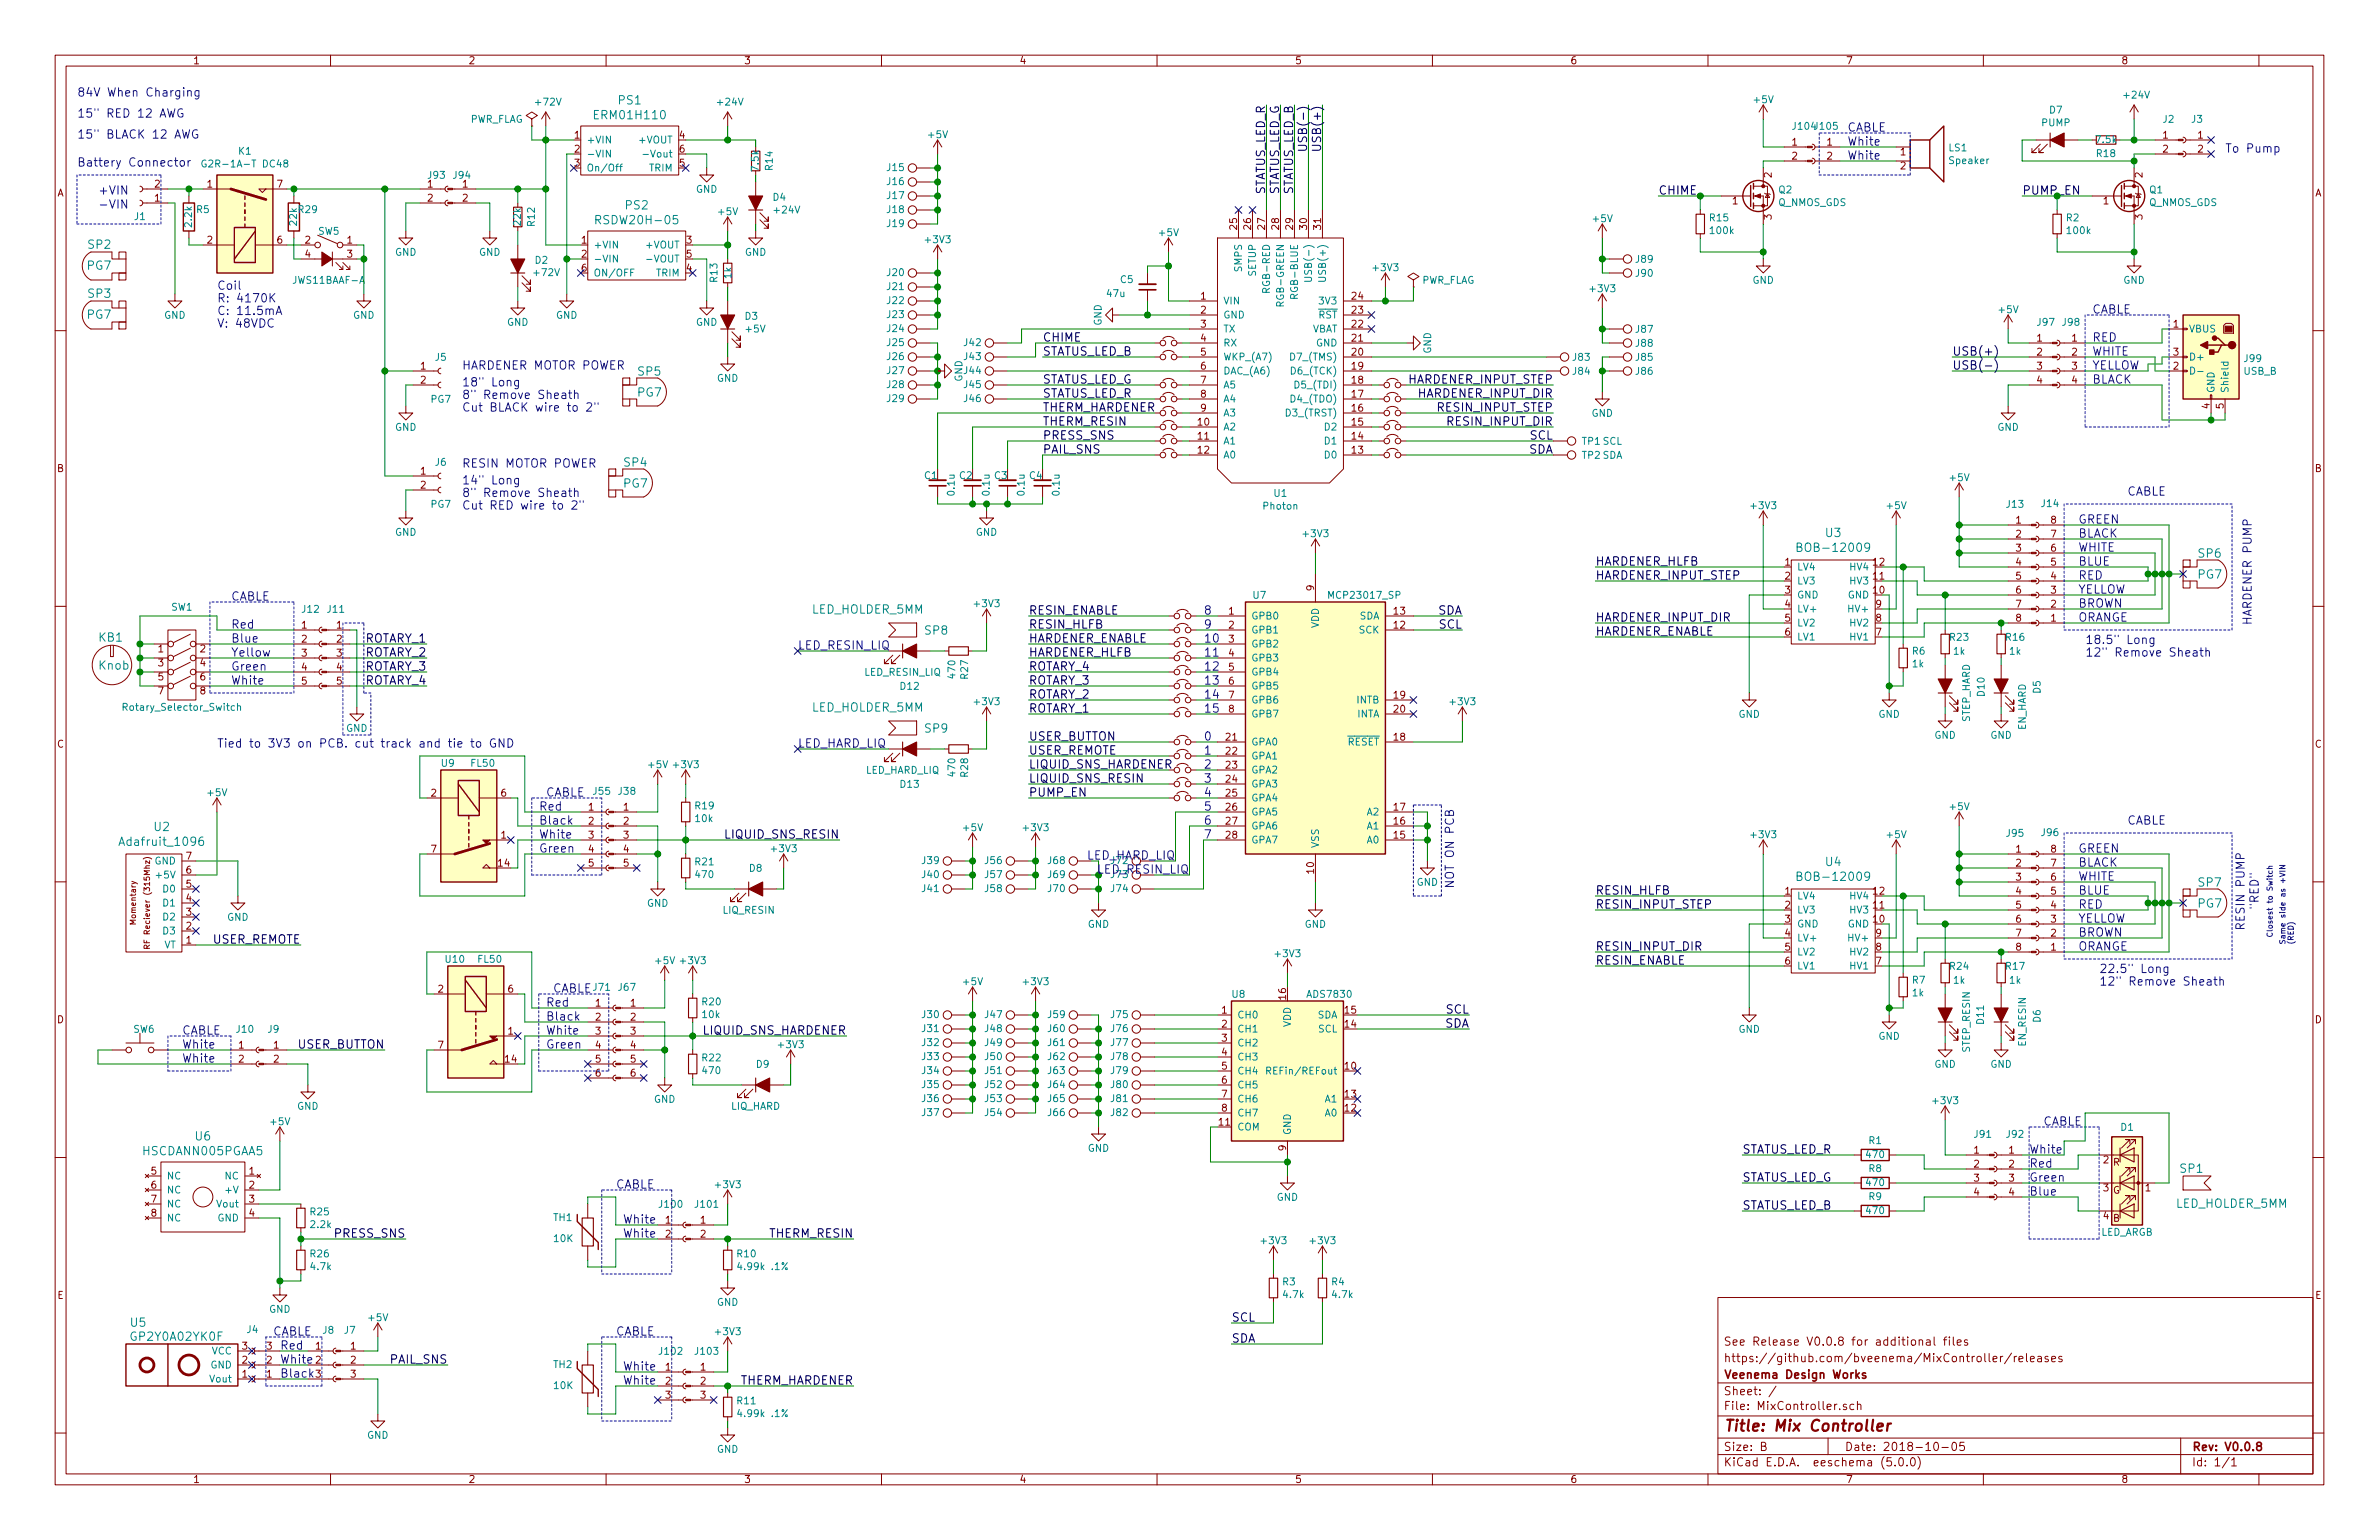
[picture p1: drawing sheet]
<svg xmlns="http://www.w3.org/2000/svg" width="432mm" height="279mm" viewBox="0 0 432 279" stroke-linecap="round" stroke-linejoin="round" font-family="sans-serif">
<defs><g id="words">
<text font-size="2.8" fill="#840000" x="312.8" y="259.7">Title: Mix Controller</text>
<g font-size="2.1" fill="#0000c2">
<text x="14" y="17.5">84V When Charging</text>
<text x="14" y="21.3">15&quot; RED 12 AWG</text>
<text x="335.3" y="23.9">CABLE</text>
<text x="14" y="25.1">15&quot; BLACK 12 AWG</text>
<text x="335.3" y="26.4">White</text>
<text x="335.3" y="29">White</text>
<text x="403.9" y="27.7">To Pump</text>
<text x="14" y="30.2">Battery Connector</text>
<text x="17.8" y="35.3">+VIN</text>
<text x="17.8" y="37.8">-VIN</text>
<text x="39.4" y="52.6">Coil</text>
<text x="39.4" y="54.9">R: 4170K</text>
<text x="39.4" y="57.2">C: 11.5mA</text>
<text x="39.4" y="59.4">V: 48VDC</text>
<text x="379.7" y="56.9">CABLE</text>
<text x="379.7" y="62">RED</text>
<text x="379.7" y="64.5">WHITE</text>
<text x="83.8" y="67.1">HARDENER MOTOR POWER</text>
<text x="83.8" y="70.1">18&quot; Long</text>
<text x="379.7" y="69.6">BLACK</text>
<text x="379.7" y="67.1">YELLOW</text>
<text x="83.8" y="72.4">8&quot; Remove Sheath</text>
<text x="83.8" y="74.7">Cut BLACK wire to 2&quot;</text>
<text x="83.8" y="84.8">RESIN MOTOR POWER</text>
<text x="83.8" y="87.9">14&quot; Long</text>
<text x="386.1" y="89.9">CABLE</text>
<text x="83.8" y="90.2">8&quot; Remove Sheath</text>
<text x="83.8" y="92.5">Cut RED wire to 2&quot;</text>
<text x="377.2" y="95">GREEN</text>
<text x="377.2" y="97.5">BLACK</text>
<text x="377.2" y="100.1">WHITE</text>
<text x="377.2" y="102.6">BLUE</text>
<text x="377.2" y="105.2">RED</text>
<text x="377.2" y="107.7">YELLOW</text>
<text x="41.9" y="109">CABLE</text>
<text x="218.4" y="111.5">8</text>
<text x="377.2" y="110.2">BROWN</text>
<text x="377.2" y="112.8">ORANGE</text>
<text x="408.7" y="112.7" transform="rotate(-90 408.7 112.7)">HARDENER PUMP</text>
<text x="41.9" y="114">Red</text>
<text x="41.9" y="119.1">Yellow</text>
<text x="41.9" y="116.6">Blue</text>
<text x="144.8" y="117.9">LED_RESIN_LIQ</text>
<text x="218.4" y="114">9</text>
<text x="218.4" y="116.6">10</text>
<text x="218.4" y="119.1">11</text>
<text x="378.5" y="116.8">18.5&quot; Long</text>
<text x="378.5" y="119.1">12&quot; Remove Sheath</text>
<text x="41.9" y="121.7">Green</text>
<text x="41.9" y="124.2">White</text>
<text x="218.4" y="121.7">12</text>
<text x="218.4" y="124.2">13</text>
<text x="218.4" y="126.7">14</text>
<text x="218.4" y="129.3">15</text>
<text x="39.4" y="135.6">Tied to 3V3 on PCB. cut track and tie to GND</text>
<text x="144.8" y="135.6">LED_HARD_LIQ</text>
<text x="218.4" y="136.9">1</text>
<text x="218.4" y="134.4">0</text>
<text x="218.4" y="139.4">2</text>
<text x="218.4" y="142">3</text>
<text x="97.8" y="147.1">Red</text>
<text x="97.8" y="149.6">Black</text>
<text x="99.1" y="144.5">CABLE</text>
<text x="218.4" y="144.5">4</text>
<text x="218.4" y="147.1">5</text>
<text x="218.4" y="149.6">6</text>
<text x="386.1" y="149.6">CABLE</text>
<text x="97.8" y="154.7">Green</text>
<text x="97.8" y="152.1">White</text>
<text x="197.1" y="156">LED_HARD_LIQ</text>
<text x="218.4" y="152.1">7</text>
<text x="377.2" y="154.7">GREEN</text>
<text x="199.3" y="158.5">LED_RESIN_LIQ</text>
<text x="263.9" y="161.3" transform="rotate(-90 263.9 161.3)">NOT ON PCB</text>
<text x="377.2" y="157.2">BLACK</text>
<text x="377.2" y="159.8">WHITE</text>
<text x="377.2" y="162.3">BLUE</text>
<text x="377.2" y="164.8">RED</text>
<text x="377.2" y="167.4">YELLOW</text>
<text x="410" y="165.1" transform="rotate(-90 410 165.1)">&quot;RED&quot;</text>
<text x="377.2" y="169.9">BROWN</text>
<text x="377.2" y="172.5">ORANGE</text>
<text x="407.4" y="168.9" transform="rotate(-90 407.4 168.9)">RESIN PUMP</text>
<text x="381" y="176.5">22.5&quot; Long</text>
<text x="381" y="178.8">12&quot; Remove Sheath</text>
<text x="99.1" y="182.6">Red</text>
<text x="99.1" y="185.2">Black</text>
<text x="100.3" y="180.1">CABLE</text>
<text x="33" y="190.2">White</text>
<text x="33" y="187.7">CABLE</text>
<text x="99.1" y="190.2">Green</text>
<text x="99.1" y="187.7">White</text>
<text x="33" y="192.8">White</text>
<text x="368.3" y="209.3">White</text>
<text x="370.8" y="204.2">CABLE</text>
<text x="111.8" y="215.6">CABLE</text>
<text x="368.3" y="214.4">Green</text>
<text x="368.3" y="211.8">Red</text>
<text x="113" y="222">White</text>
<text x="368.3" y="216.9">Blue</text>
<text x="113" y="224.5">White</text>
<text x="49.5" y="242.3">CABLE</text>
<text x="50.8" y="244.9">Red</text>
<text x="111.8" y="242.3">CABLE</text>
<text x="50.8" y="247.4">White</text>
<text x="50.8" y="249.9">Black</text>
<text x="113" y="248.7">White</text>
<text x="113" y="251.2">White</text>
</g>
<g font-size="2.1" fill="#008484">
<text x="108.2" y="21.6">ERM01H110</text>
<text x="112.3" y="18.9">PS1</text>
<text x="108.9" y="40.7">RSDW20H-05</text>
<text x="113.6" y="38">PS2</text>
<text x="16" y="45.1">SP2</text>
<text x="15.9" y="48.9">PG7</text>
<text x="15.9" y="57.8">PG7</text>
<text x="16" y="54">SP3</text>
<text x="115.8" y="72">PG7</text>
<text x="115.8" y="68.1">SP5</text>
<text x="113.2" y="88.5">PG7</text>
<text x="113.3" y="84.7">SP4</text>
<text x="327.1" y="100.1">BOB-12009</text>
<text x="331.4" y="97.4">U3</text>
<text x="399.1" y="101.2">SP6</text>
<text x="399" y="105">PG7</text>
<text x="147.4" y="111.3">LED_HOLDER_5MM</text>
<text x="18" y="116.4">KB1</text>
<text x="167.9" y="115.1">SP8</text>
<text x="18" y="121.5">Knob</text>
<text x="147.4" y="129.1">LED_HOLDER_5MM</text>
<text x="167.9" y="132.9">SP9</text>
<text x="22.4" y="153.5">Adafruit_1096</text>
<text x="28" y="150.8">U2</text>
<text x="327.1" y="159.8">BOB-12009</text>
<text x="331.4" y="157.1">U4</text>
<text x="399.1" y="160.9">SP7</text>
<text x="399" y="164.7">PG7</text>
<text x="26.1" y="209.6">HSCDANN005PGAA5</text>
<text x="35.5" y="206.9">U6</text>
<text x="395.8" y="212.8">SP1</text>
<text x="394.9" y="219.1">LED_HOLDER_5MM</text>
<text x="23.7" y="240.7">U5</text>
<text x="24" y="243.3">GP2Y0A02YK0F</text>
</g>
<g font-size="2.1">
<text x="237.2" y="25.7" transform="rotate(-90 237.2 25.7)">USB(-)</text>
<text x="239.8" y="26.2" transform="rotate(-90 239.8 26.2)">USB(+)</text>
<text x="229.6" y="35.7" transform="rotate(-90 229.6 35.7)">STATUS_LED_R</text>
<text x="232.2" y="35.8" transform="rotate(-90 232.2 35.8)">STATUS_LED_G</text>
<text x="234.7" y="35.7" transform="rotate(-90 234.7 35.7)">STATUS_LED_B</text>
<text x="301" y="35.3">CHIME</text>
<text x="189.2" y="64.5">STATUS_LED_B</text>
<text x="189.2" y="62">CHIME</text>
<text x="354.3" y="64.5">USB(+)</text>
<text x="189.2" y="69.6">STATUS_LED_G</text>
<text x="255.7" y="69.6">HARDENER_INPUT_STEP</text>
<text x="354.3" y="67.1">USB(-)</text>
<text x="189.2" y="72.1">STATUS_LED_R</text>
<text x="189.2" y="77.2">THERM_RESIN</text>
<text x="189.2" y="74.7">THERM_HARDENER</text>
<text x="257.5" y="72.1">HARDENER_INPUT_DIR</text>
<text x="261.2" y="74.7">RESIN_INPUT_STEP</text>
<text x="263.1" y="77.2">RESIN_INPUT_DIR</text>
<text x="189.2" y="79.8">PRESS_SNS</text>
<text x="189.2" y="82.3">PAIL_SNS</text>
<text x="277.5" y="82.3">SDA</text>
<text x="277.7" y="79.8">SCL</text>
<text x="289.6" y="102.6">HARDENER_HLFB</text>
<text x="289.6" y="105.2">HARDENER_INPUT_STEP</text>
<text x="186.7" y="111.5">RESIN_ENABLE</text>
<text x="261" y="111.5">SDA</text>
<text x="289.6" y="112.8">HARDENER_INPUT_DIR</text>
<text x="66.1" y="119.1">ROTARY_2</text>
<text x="66.1" y="116.6">ROTARY_1</text>
<text x="186.7" y="119.1">HARDENER_HLFB</text>
<text x="186.7" y="116.6">HARDENER_ENABLE</text>
<text x="186.7" y="114">RESIN_HLFB</text>
<text x="261.2" y="114">SCL</text>
<text x="289.6" y="115.3">HARDENER_ENABLE</text>
<text x="66.1" y="124.2">ROTARY_4</text>
<text x="66.1" y="121.7">ROTARY_3</text>
<text x="186.7" y="124.2">ROTARY_3</text>
<text x="186.7" y="121.7">ROTARY_4</text>
<text x="186.7" y="129.3">ROTARY_1</text>
<text x="186.7" y="126.7">ROTARY_2</text>
<text x="186.7" y="134.4">USER_BUTTON</text>
<text x="186.7" y="136.9">USER_REMOTE</text>
<text x="186.7" y="142">LIQUID_SNS_RESIN</text>
<text x="186.7" y="139.4">LIQUID_SNS_HARDENER</text>
<text x="186.7" y="144.5">PUMP_EN</text>
<text x="132" y="152.1">LIQUID_SNS_RESIN</text>
<text x="289.6" y="162.3">RESIN_HLFB</text>
<text x="289.6" y="164.8">RESIN_INPUT_STEP</text>
<text x="38.5" y="171.2">USER_REMOTE</text>
<text x="289.6" y="172.5">RESIN_INPUT_DIR</text>
<text x="289.6" y="175">RESIN_ENABLE</text>
<text x="262.5" y="183.9">SCL</text>
<text x="53.9" y="190.2">USER_BUTTON</text>
<text x="127.7" y="187.7">LIQUID_SNS_HARDENER</text>
<text x="262.2" y="186.4">SDA</text>
<text x="316.2" y="209.3">STATUS_LED_R</text>
<text x="316.2" y="214.4">STATUS_LED_G</text>
<text x="316.2" y="219.5">STATUS_LED_B</text>
<text x="60.9" y="224.5">PRESS_SNS</text>
<text x="139.7" y="224.5">THERM_RESIN</text>
<text x="223.5" y="239.8">SCL</text>
<text x="223.5" y="243.6">SDA</text>
<text x="70.9" y="247.4">PAIL_SNS</text>
<text x="134.2" y="251.2">THERM_HARDENER</text>
</g>
<text font-size="2.1" fill="#008400" x="367" y="35.3">PUMP_EN</text>
<g font-size="2.1" fill="#840000">
<text x="312.8" y="244.1">See Release V0.0.8 for additional files</text>
<text x="312.8" y="250.1">Veenema Design Works</text>
<text x="312.8" y="247.1">https://github.com/bveenema/MixController/releases</text>
<text x="312.8" y="255.8">File: MixController.sch</text>
<text x="312.8" y="253.1">Sheet: /</text>
<text x="312.8" y="263.2">Size: B</text>
<text x="334.8" y="263.2">Date: 2018-10-05</text>
<text x="397.8" y="263.2">Rev: V0.0.8</text>
<text x="312.8" y="266">KiCad E.D.A. eeschema (5.0.0)</text>
<text x="397.8" y="266">Id: 1/1</text>
</g>
<g font-size="1.8" fill="#840000">
<text x="35" y="11.6">1</text>
<text x="85" y="11.6">2</text>
<text x="135" y="11.6">3</text>
<text x="185" y="11.6">4</text>
<text x="235" y="11.6">5</text>
<text x="285" y="11.6">6</text>
<text x="335" y="11.6">7</text>
<text x="385" y="11.6">8</text>
<text x="104.3" y="25.1">1</text>
<text x="104.3" y="27.7">2</text>
<text x="123.3" y="25.1">4</text>
<text x="123.3" y="27.7">6</text>
<text x="325.3" y="26.4">1</text>
<text x="325.3" y="29">2</text>
<text x="331.6" y="26.4">1</text>
<text x="331.6" y="29">2</text>
<text x="345" y="28.2">1</text>
<text x="392.6" y="25.1">1</text>
<text x="392.6" y="27.7">2</text>
<text x="398.9" y="25.1">1</text>
<text x="398.9" y="27.7">2</text>
<text x="10.4" y="35.6">A</text>
<text x="28.1" y="34">2</text>
<text x="37.6" y="34">1</text>
<text x="50.3" y="34">7</text>
<text x="77.6" y="34">1</text>
<text x="84" y="34">1</text>
<text x="104.3" y="30.2">3</text>
<text x="123.3" y="30.2">5</text>
<text x="321.6" y="32.2" transform="rotate(-90 321.6 32.2)">2</text>
<text x="345" y="30.7">2</text>
<text x="388.9" y="32.2" transform="rotate(-90 388.9 32.2)">2</text>
<text x="420.2" y="35.6">A</text>
<text x="28.1" y="36.6">1</text>
<text x="77.6" y="36.6">2</text>
<text x="84" y="36.6">2</text>
<text x="224.5" y="41.6" transform="rotate(-90 224.5 41.6)">25</text>
<text x="227.1" y="41.6" transform="rotate(-90 227.1 41.6)">26</text>
<text x="229.6" y="41.6" transform="rotate(-90 229.6 41.6)">27</text>
<text x="232.2" y="41.6" transform="rotate(-90 232.2 41.6)">28</text>
<text x="234.7" y="41.6" transform="rotate(-90 234.7 41.6)">29</text>
<text x="237.2" y="41.6" transform="rotate(-90 237.2 41.6)">30</text>
<text x="239.8" y="41.6" transform="rotate(-90 239.8 41.6)">31</text>
<text x="314.5" y="37.1">1</text>
<text x="321.6" y="39.9" transform="rotate(-90 321.6 39.9)">3</text>
<text x="381.8" y="37.1">1</text>
<text x="388.9" y="39.9" transform="rotate(-90 388.9 39.9)">3</text>
<text x="37.6" y="44.2">2</text>
<text x="50.3" y="44.2">6</text>
<text x="55.4" y="44.2">2</text>
<text x="55.4" y="46.7">4</text>
<text x="63" y="44.2">1</text>
<text x="63" y="46.7">3</text>
<text x="105.6" y="44.2">1</text>
<text x="105.6" y="46.7">2</text>
<text x="124.6" y="44.2">3</text>
<text x="124.6" y="46.7">5</text>
<text x="105.6" y="49.3">6</text>
<text x="124.6" y="49.3">4</text>
<text x="218" y="54.4">1</text>
<text x="218" y="56.9">2</text>
<text x="218" y="59.4">3</text>
<text x="245.4" y="59.4">22</text>
<text x="245.4" y="56.9">23</text>
<text x="245.4" y="54.4">24</text>
<text x="394.5" y="59.4">1</text>
<text x="218" y="62">4</text>
<text x="218" y="64.5">5</text>
<text x="245.4" y="64.5">20</text>
<text x="245.4" y="62">21</text>
<text x="369.7" y="62">1</text>
<text x="369.7" y="64.5">2</text>
<text x="376.1" y="62">1</text>
<text x="376.1" y="64.5">2</text>
<text x="394.5" y="64.5">3</text>
<text x="76.4" y="67.1">1</text>
<text x="76.4" y="69.6">2</text>
<text x="218" y="67.1">6</text>
<text x="218" y="69.6">7</text>
<text x="245.4" y="69.6">18</text>
<text x="245.4" y="67.1">19</text>
<text x="369.7" y="67.1">3</text>
<text x="369.7" y="69.6">4</text>
<text x="376.1" y="67.1">3</text>
<text x="376.1" y="69.6">4</text>
<text x="394.5" y="67.1">2</text>
<text x="217.5" y="77.2">10</text>
<text x="218" y="72.1">8</text>
<text x="218" y="74.7">9</text>
<text x="245.4" y="77.2">15</text>
<text x="245.4" y="74.7">16</text>
<text x="245.4" y="72.1">17</text>
<text x="401.1" y="74.1" transform="rotate(-90 401.1 74.1)">4</text>
<text x="403.6" y="74.1" transform="rotate(-90 403.6 74.1)">5</text>
<text x="217.5" y="79.8">11</text>
<text x="217.5" y="82.3">12</text>
<text x="245.4" y="82.3">13</text>
<text x="245.4" y="79.8">14</text>
<text x="10.4" y="85.6">B</text>
<text x="76.4" y="86.1">1</text>
<text x="76.4" y="88.6">2</text>
<text x="420.2" y="85.6">B</text>
<text x="365.9" y="95">1</text>
<text x="372.3" y="95">8</text>
<text x="365.9" y="97.5">2</text>
<text x="365.9" y="100.1">3</text>
<text x="372.3" y="100.1">6</text>
<text x="372.3" y="97.5">7</text>
<text x="238.5" y="107.2" transform="rotate(-90 238.5 107.2)">9</text>
<text x="324" y="102.6">1</text>
<text x="324" y="105.2">2</text>
<text x="324" y="107.7">3</text>
<text x="340" y="107.7">10</text>
<text x="340" y="105.2">11</text>
<text x="340" y="102.6">12</text>
<text x="365.9" y="102.6">4</text>
<text x="365.9" y="105.2">5</text>
<text x="365.9" y="107.7">6</text>
<text x="372.3" y="107.7">3</text>
<text x="372.3" y="105.2">4</text>
<text x="372.3" y="102.6">5</text>
<text x="223" y="111.5">1</text>
<text x="253" y="111.5">13</text>
<text x="324" y="110.2">4</text>
<text x="324" y="112.8">5</text>
<text x="340.5" y="112.8">8</text>
<text x="340.5" y="110.2">9</text>
<text x="365.9" y="110.2">7</text>
<text x="365.9" y="112.8">8</text>
<text x="372.3" y="112.8">1</text>
<text x="372.3" y="110.2">2</text>
<text x="28.7" y="118.4">1</text>
<text x="36.3" y="118.4">2</text>
<text x="54.8" y="114">1</text>
<text x="54.8" y="116.6">2</text>
<text x="54.8" y="119.1">3</text>
<text x="61.1" y="114">1</text>
<text x="61.1" y="116.6">2</text>
<text x="61.1" y="119.1">3</text>
<text x="223" y="114">2</text>
<text x="223" y="116.6">3</text>
<text x="223" y="119.1">4</text>
<text x="253" y="114">12</text>
<text x="324" y="115.3">6</text>
<text x="340.5" y="115.3">7</text>
<text x="28.7" y="120.9">3</text>
<text x="28.7" y="123.4">5</text>
<text x="28.7" y="126">7</text>
<text x="36.3" y="120.9">4</text>
<text x="36.3" y="123.4">6</text>
<text x="36.3" y="126">8</text>
<text x="54.8" y="121.7">4</text>
<text x="54.8" y="124.2">5</text>
<text x="61.1" y="121.7">4</text>
<text x="61.1" y="124.2">5</text>
<text x="223" y="121.7">5</text>
<text x="223" y="124.2">6</text>
<text x="223" y="126.7">7</text>
<text x="223" y="129.3">8</text>
<text x="253" y="126.7">19</text>
<text x="253" y="129.3">20</text>
<text x="10.4" y="135.6">C</text>
<text x="222.6" y="134.4">21</text>
<text x="222.6" y="136.9">22</text>
<text x="253" y="134.4">18</text>
<text x="420.2" y="135.6">C</text>
<text x="222.6" y="139.4">23</text>
<text x="222.6" y="142">24</text>
<text x="78.3" y="144.5">2</text>
<text x="91" y="144.5">6</text>
<text x="106.8" y="147.1">1</text>
<text x="106.8" y="149.6">2</text>
<text x="113.2" y="147.1">1</text>
<text x="113.2" y="149.6">2</text>
<text x="222.6" y="144.5">25</text>
<text x="222.6" y="147.1">26</text>
<text x="222.6" y="149.6">27</text>
<text x="253" y="149.6">16</text>
<text x="253" y="147.1">17</text>
<text x="33.8" y="156">7</text>
<text x="78.3" y="154.7">7</text>
<text x="91" y="152.1">1</text>
<text x="106.8" y="152.1">3</text>
<text x="106.8" y="154.7">4</text>
<text x="113.2" y="152.1">3</text>
<text x="113.2" y="154.7">4</text>
<text x="222.6" y="152.1">28</text>
<text x="253" y="152.1">15</text>
<text x="365.9" y="154.7">1</text>
<text x="372.3" y="154.7">8</text>
<text x="33.8" y="161">5</text>
<text x="33.8" y="158.5">6</text>
<text x="90.5" y="157.2">14</text>
<text x="106.8" y="157.2">5</text>
<text x="113.2" y="157.2">5</text>
<text x="238.5" y="158.4" transform="rotate(-90 238.5 158.4)">10</text>
<text x="365.9" y="157.2">2</text>
<text x="365.9" y="159.8">3</text>
<text x="372.3" y="159.8">6</text>
<text x="372.3" y="157.2">7</text>
<text x="33.8" y="166.1">3</text>
<text x="33.8" y="163.6">4</text>
<text x="324" y="162.3">1</text>
<text x="324" y="164.8">2</text>
<text x="324" y="167.4">3</text>
<text x="340" y="167.4">10</text>
<text x="340" y="164.8">11</text>
<text x="340" y="162.3">12</text>
<text x="365.9" y="162.3">4</text>
<text x="365.9" y="164.8">5</text>
<text x="365.9" y="167.4">6</text>
<text x="372.3" y="167.4">3</text>
<text x="372.3" y="164.8">4</text>
<text x="372.3" y="162.3">5</text>
<text x="33.8" y="171.2">1</text>
<text x="33.8" y="168.7">2</text>
<text x="324" y="169.9">4</text>
<text x="324" y="172.5">5</text>
<text x="340.5" y="172.5">8</text>
<text x="340.5" y="169.9">9</text>
<text x="365.9" y="169.9">7</text>
<text x="365.9" y="172.5">8</text>
<text x="372.3" y="172.5">1</text>
<text x="372.3" y="169.9">2</text>
<text x="324" y="175">6</text>
<text x="340.5" y="175">7</text>
<text x="10.4" y="185.6">D</text>
<text x="79.5" y="180.1">2</text>
<text x="92.2" y="180.1">6</text>
<text x="108.1" y="182.6">1</text>
<text x="108.1" y="185.2">2</text>
<text x="114.5" y="182.6">1</text>
<text x="114.5" y="185.2">2</text>
<text x="221.8" y="183.9">1</text>
<text x="233.4" y="181.3" transform="rotate(-90 233.4 181.3)">16</text>
<text x="244.1" y="183.9">15</text>
<text x="420.2" y="185.6">D</text>
<text x="43.3" y="190.2">1</text>
<text x="49.7" y="190.2">1</text>
<text x="79.5" y="190.2">7</text>
<text x="92.2" y="187.7">1</text>
<text x="108.1" y="187.7">3</text>
<text x="108.1" y="190.2">4</text>
<text x="114.5" y="187.7">3</text>
<text x="114.5" y="190.2">4</text>
<text x="221.8" y="186.4">2</text>
<text x="221.8" y="189">3</text>
<text x="221.8" y="191.5">4</text>
<text x="244.1" y="186.4">14</text>
<text x="43.3" y="192.8">2</text>
<text x="49.7" y="192.8">2</text>
<text x="91.7" y="192.8">14</text>
<text x="108.1" y="192.8">5</text>
<text x="108.1" y="195.3">6</text>
<text x="114.5" y="192.8">5</text>
<text x="114.5" y="195.3">6</text>
<text x="221.8" y="194.1">5</text>
<text x="221.8" y="196.6">6</text>
<text x="244.1" y="194.1">10</text>
<text x="221.8" y="199.1">7</text>
<text x="221.8" y="201.7">8</text>
<text x="244.1" y="201.7">12</text>
<text x="244.1" y="199.1">13</text>
<text x="221.3" y="204.2">11</text>
<text x="233.4" y="208.8" transform="rotate(-90 233.4 208.8)">9</text>
<text x="358.3" y="209.3">1</text>
<text x="364.6" y="209.3">1</text>
<text x="27.5" y="213.1">5</text>
<text x="27.5" y="215.6">6</text>
<text x="45.2" y="213.1">1</text>
<text x="45.2" y="215.6">2</text>
<text x="358.3" y="211.8">2</text>
<text x="358.3" y="214.4">3</text>
<text x="364.6" y="211.8">2</text>
<text x="364.6" y="214.4">3</text>
<text x="381.8" y="211.1">2</text>
<text x="383.5" y="211.5">R</text>
<text x="27.5" y="218.2">7</text>
<text x="27.5" y="220.7">8</text>
<text x="45.2" y="218.2">3</text>
<text x="45.2" y="220.7">4</text>
<text x="120.8" y="222">1</text>
<text x="127.2" y="222">1</text>
<text x="358.3" y="216.9">4</text>
<text x="364.6" y="216.9">4</text>
<text x="381.8" y="216.2">3</text>
<text x="381.8" y="221.2">4</text>
<text x="383.5" y="216.6">G</text>
<text x="383.5" y="221.7">B</text>
<text x="389.4" y="216.2">1</text>
<text x="120.8" y="224.5">2</text>
<text x="127.2" y="224.5">2</text>
<text x="10.4" y="235.6">E</text>
<text x="420.2" y="235.6">E</text>
<text x="44" y="244.9">3</text>
<text x="48.4" y="244.9">3</text>
<text x="57.3" y="244.9">1</text>
<text x="63.7" y="244.9">1</text>
<text x="44" y="249.9">1</text>
<text x="44" y="247.4">2</text>
<text x="48.4" y="249.9">1</text>
<text x="48.4" y="247.4">2</text>
<text x="57.3" y="247.4">2</text>
<text x="57.3" y="249.9">3</text>
<text x="63.7" y="247.4">2</text>
<text x="63.7" y="249.9">3</text>
<text x="120.8" y="248.7">1</text>
<text x="120.8" y="251.2">2</text>
<text x="127.2" y="248.7">1</text>
<text x="127.2" y="251.2">2</text>
<text x="120.8" y="253.7">3</text>
<text x="127.2" y="253.7">3</text>
<text x="35" y="269">1</text>
<text x="85" y="269">2</text>
<text x="135" y="269">3</text>
<text x="185" y="269">4</text>
<text x="235" y="269">5</text>
<text x="285" y="269">6</text>
<text x="335" y="269">7</text>
<text x="385" y="269">8</text>
</g>
<g font-size="1.8" fill="#008484">
<text x="385.6" y="17.9">+24V</text>
<text x="85.2" y="22.3">PWR_FLAG</text>
<text x="97.4" y="19.2">+72V</text>
<text x="130.4" y="19.2">+24V</text>
<text x="318.4" y="18.7">+5V</text>
<text x="325.5" y="23.5">J104J105</text>
<text x="370.6" y="22.9">PUMP</text>
<text x="372" y="20.6">D7</text>
<text x="392.6" y="22.3">J2</text>
<text x="397.8" y="22.3">J3</text>
<text x="43.3" y="28.1">K1</text>
<text x="106.4" y="26">+VIN</text>
<text x="106.4" y="28.6">-VIN</text>
<text x="116.2" y="26">+VOUT</text>
<text x="117.7" y="28.6">-Vout</text>
<text x="168.6" y="25.1">+5V</text>
<text x="353.7" y="27.5">LS1</text>
<text x="353.9" y="29.8">Speaker</text>
<text x="380.5" y="26">7.5k</text>
<text x="380.6" y="28.5">R18</text>
<text x="37.9" y="30.4">G2R-1A-T DC48</text>
<text x="77.7" y="32.4">J93</text>
<text x="82.3" y="32.4">J94</text>
<text x="106.4" y="31.1">On/Off</text>
<text x="117.9" y="31.1">TRIM</text>
<text x="126.3" y="35">GND</text>
<text x="137.7" y="30.9" transform="rotate(-90 137.7 30.9)">7.5k</text>
<text x="140.3" y="30.8" transform="rotate(-90 140.3 30.8)">R14</text>
<text x="161.1" y="31">J15</text>
<text x="161.1" y="33.6">J16</text>
<text x="322.9" y="35.1">Q2</text>
<text x="390.2" y="35.1">Q1</text>
<text x="24.4" y="39.9">J1</text>
<text x="34.8" y="41.1" transform="rotate(-90 34.8 41.1)">2.2k</text>
<text x="35.7" y="38.7">R5</text>
<text x="53.9" y="40.8" transform="rotate(-90 53.9 40.8)">22k</text>
<text x="54.2" y="38.7">R29</text>
<text x="94.5" y="40.8" transform="rotate(-90 94.5 40.8)">22k</text>
<text x="97.1" y="41" transform="rotate(-90 97.1 41)">R12</text>
<text x="130.5" y="39">+5V</text>
<text x="140.3" y="36.4">D4</text>
<text x="140.7" y="38.7">+24V</text>
<text x="161.1" y="36.1">J17</text>
<text x="161.1" y="38.7">J18</text>
<text x="161.1" y="41.2">J19</text>
<text x="289.2" y="40.3">+5V</text>
<text x="310.4" y="40.2">R15</text>
<text x="322.7" y="37.4">Q_NMOS_GDS</text>
<text x="375.1" y="40.2">R2</text>
<text x="390" y="37.4">Q_NMOS_GDS</text>
<text x="57.8" y="42.6">SW5</text>
<text x="71.7" y="46.4">GND</text>
<text x="86.9" y="46.4">GND</text>
<text x="97.2" y="47.9">D2</text>
<text x="107.7" y="45.1">+VIN</text>
<text x="107.7" y="47.6">-VIN</text>
<text x="117.5" y="45.1">+VOUT</text>
<text x="117.9" y="47.6">-VOUT</text>
<text x="135.2" y="46.4">GND</text>
<text x="168.1" y="44.1">+3V3</text>
<text x="210.5" y="42.8">+5V</text>
<text x="297" y="47.7">J89</text>
<text x="310.5" y="42.5">100k</text>
<text x="375.3" y="42.5">100k</text>
<text x="53.4" y="51.5">JWS11BAAF-A</text>
<text x="97.1" y="50.1">+72V</text>
<text x="107.7" y="50.2">ON/OFF</text>
<text x="119.1" y="50.2">TRIM</text>
<text x="130.2" y="51.1" transform="rotate(-90 130.2 51.1)">R13</text>
<text x="132.8" y="50.5" transform="rotate(-90 132.8 50.5)">1k</text>
<text x="161.1" y="50.1">J20</text>
<text x="161.1" y="52.6">J21</text>
<text x="201" y="53.9">47u</text>
<text x="203.4" y="51.4">C5</text>
<text x="225.4" y="49.2" transform="rotate(-90 225.4 49.2)">SMPS</text>
<text x="228" y="50.1" transform="rotate(-90 228 50.1)">SETUP</text>
<text x="230.5" y="52.5" transform="rotate(-90 230.5 52.5)">RGB-RED</text>
<text x="235.6" y="53.5" transform="rotate(-90 235.6 53.5)">RGB-BLUE</text>
<text x="238.1" y="49.7" transform="rotate(-90 238.1 49.7)">USB(-)</text>
<text x="240.7" y="50.1" transform="rotate(-90 240.7 50.1)">USB(+)</text>
<text x="249.4" y="49.2">+3V3</text>
<text x="257.9" y="51.5">PWR_FLAG</text>
<text x="288.7" y="53">+3V3</text>
<text x="297" y="50.2">J90</text>
<text x="318.1" y="51.5">GND</text>
<text x="385.4" y="51.5">GND</text>
<text x="29.8" y="57.8">GND</text>
<text x="64.1" y="57.8">GND</text>
<text x="92" y="59.1">GND</text>
<text x="100.9" y="57.8">GND</text>
<text x="126.3" y="59.1">GND</text>
<text x="135.3" y="58">D3</text>
<text x="161.1" y="55.2">J22</text>
<text x="161.1" y="57.7">J23</text>
<text x="199.9" y="59.1" transform="rotate(-90 199.9 59.1)">GND</text>
<text x="222" y="55.2">VIN</text>
<text x="222" y="57.8">GND</text>
<text x="233" y="55" transform="rotate(-90 233 55)">RGB-GREEN</text>
<text x="239.3" y="57.8">RST</text>
<text x="239.7" y="55.2">3V3</text>
<text x="362.9" y="56.8">+5V</text>
<text x="369.8" y="59.1">J97</text>
<text x="374.4" y="59.1">J98</text>
<text x="79" y="65.5">J5</text>
<text x="135.5" y="60.3">+5V</text>
<text x="161.1" y="62.8">J25</text>
<text x="161.1" y="65.3">J26</text>
<text x="161.1" y="60.2">J24</text>
<text x="175" y="62.8">J42</text>
<text x="175" y="65.3">J43</text>
<text x="222" y="60.3">TX</text>
<text x="222" y="62.9">RX</text>
<text x="222" y="65.4">WKP_(A7)</text>
<text x="234.7" y="65.4">D7_(TMS)</text>
<text x="238" y="60.3">VBAT</text>
<text x="238.9" y="62.9">GND</text>
<text x="259.8" y="64.2" transform="rotate(-90 259.8 64.2)">GND</text>
<text x="285.5" y="65.5">J83</text>
<text x="297" y="65.5">J85</text>
<text x="297" y="62.9">J88</text>
<text x="297" y="60.4">J87</text>
<text x="397.3" y="60.3">VBUS</text>
<text x="397.3" y="65.4">D+</text>
<text x="407.4" y="65.7">J99</text>
<text x="130.1" y="69.3">GND</text>
<text x="161.1" y="67.9">J27</text>
<text x="161.1" y="70.4">J28</text>
<text x="174.7" y="69.3" transform="rotate(-90 174.7 69.3)">GND</text>
<text x="175" y="67.9">J44</text>
<text x="175" y="70.4">J45</text>
<text x="222" y="67.9">DAC_(A6)</text>
<text x="222" y="70.5">A5</text>
<text x="234.8" y="67.9">D6_(TCK)</text>
<text x="235.6" y="70.5">D5_(TDI)</text>
<text x="285.5" y="68">J84</text>
<text x="297" y="68">J86</text>
<text x="402" y="71.4" transform="rotate(-90 402 71.4)">GND</text>
<text x="404.5" y="71.4" transform="rotate(-90 404.5 71.4)">Shield</text>
<text x="407.2" y="68">USB_B</text>
<text x="78.3" y="73.1">PG7</text>
<text x="161.1" y="72.9">J29</text>
<text x="175" y="72.9">J46</text>
<text x="222" y="73">A4</text>
<text x="222" y="75.6">A3</text>
<text x="233.8" y="75.6">D3_(TRST)</text>
<text x="234.7" y="73">D4_(TDO)</text>
<text x="288.9" y="75.6">GND</text>
<text x="71.7" y="78.2">GND</text>
<text x="222" y="78.1">A2</text>
<text x="222" y="80.6">A1</text>
<text x="222" y="83.2">A0</text>
<text x="240.6" y="83.2">D0</text>
<text x="240.6" y="80.6">D1</text>
<text x="240.6" y="78.1">D2</text>
<text x="287.2" y="83.2">TP2 SDA</text>
<text x="287.2" y="80.7">TP1 SCL</text>
<text x="362.5" y="78.2">GND</text>
<text x="79" y="84.5">J6</text>
<text x="167.8" y="86.9">C1</text>
<text x="173.3" y="89.8" transform="rotate(-90 173.3 89.8)">0.1u</text>
<text x="174.2" y="86.9">C2</text>
<text x="179.6" y="89.8" transform="rotate(-90 179.6 89.8)">0.1u</text>
<text x="180.5" y="86.9">C3</text>
<text x="186" y="89.8" transform="rotate(-90 186 89.8)">0.1u</text>
<text x="186.9" y="86.9">C4</text>
<text x="192.3" y="89.8" transform="rotate(-90 192.3 89.8)">0.1u</text>
<text x="354" y="87.3">+5V</text>
<text x="78.3" y="92.1">PG7</text>
<text x="229.4" y="92.5">Photon</text>
<text x="231.3" y="90.1">U1</text>
<text x="318" y="92.4">+3V3</text>
<text x="342.6" y="92.4">+5V</text>
<text x="364.3" y="92.1">J13</text>
<text x="370.6" y="92">J14</text>
<text x="71.7" y="97.2">GND</text>
<text x="177.1" y="97.2">GND</text>
<text x="236.7" y="97.5">+3V3</text>
<text x="326.1" y="103.5">LV4</text>
<text x="326.1" y="106">LV3</text>
<text x="335.9" y="106">HV3</text>
<text x="335.9" y="103.5">HV4</text>
<text x="31.1" y="110.8">SW1</text>
<text x="54.9" y="111.2">J12</text>
<text x="59.5" y="111.2">J11</text>
<text x="177" y="110.2">+3V3</text>
<text x="227.1" y="112.4">GPB0</text>
<text x="227.5" y="108.6">U7</text>
<text x="239.4" y="114" transform="rotate(-90 239.4 114)">VDD</text>
<text x="241.5" y="108.6">MCP23017_SP</text>
<text x="246.7" y="112.4">SDA</text>
<text x="326.1" y="108.6">GND</text>
<text x="326.1" y="111.1">LV+</text>
<text x="326.1" y="113.7">LV2</text>
<text x="335.4" y="108.6">GND</text>
<text x="335.9" y="111.1">HV+</text>
<text x="335.9" y="113.7">HV2</text>
<text x="227.1" y="114.9">GPB1</text>
<text x="227.1" y="117.5">GPB2</text>
<text x="246.7" y="114.9">SCK</text>
<text x="326.1" y="116.2">LV1</text>
<text x="335.9" y="116.2">HV1</text>
<text x="347.1" y="118.8">R6</text>
<text x="354" y="116.3">R23</text>
<text x="354.6" y="118.8">1k</text>
<text x="364.1" y="116.3">R16</text>
<text x="364.8" y="118.8">1k</text>
<text x="156.9" y="122.6">LED_RESIN_LIQ</text>
<text x="163.5" y="125.1">D12</text>
<text x="173.4" y="123" transform="rotate(-90 173.4 123)">470</text>
<text x="175.7" y="123.1" transform="rotate(-90 175.7 123.1)">R27</text>
<text x="227.1" y="120">GPB3</text>
<text x="227.1" y="122.6">GPB4</text>
<text x="227.1" y="125.1">GPB5</text>
<text x="347.2" y="121.1">1k</text>
<text x="370.4" y="125.8" transform="rotate(-90 370.4 125.8)">D5</text>
<text x="22.9" y="129">Rotary_Selector_Switch</text>
<text x="177" y="127.9">+3V3</text>
<text x="227.1" y="127.6">GPB6</text>
<text x="227.1" y="130.2">GPB7</text>
<text x="246.3" y="127.6">INTB</text>
<text x="246.3" y="130.2">INTA</text>
<text x="263.3" y="127.9">+3V3</text>
<text x="315.5" y="130.2">GND</text>
<text x="340.9" y="130.2">GND</text>
<text x="357.6" y="131.1" transform="rotate(-90 357.6 131.1)">STEP_HARD</text>
<text x="360.2" y="126.3" transform="rotate(-90 360.2 126.3)">D10</text>
<text x="62.8" y="132.8">GND</text>
<text x="227.1" y="135.3">GPA0</text>
<text x="227.1" y="137.8">GPA1</text>
<text x="244.6" y="135.3">RESET</text>
<text x="351.1" y="134">GND</text>
<text x="361.3" y="134">GND</text>
<text x="367.7" y="132.5" transform="rotate(-90 367.7 132.5)">EN_HARD</text>
<text x="80.2" y="139.1">U9</text>
<text x="85.6" y="139.1">FL50</text>
<text x="117.8" y="139.4">+5V</text>
<text x="122.4" y="139.4">+3V3</text>
<text x="157" y="140.4">LED_HARD_LIQ</text>
<text x="163.5" y="142.9">D13</text>
<text x="173.4" y="140.7" transform="rotate(-90 173.4 140.7)">470</text>
<text x="175.7" y="140.9" transform="rotate(-90 175.7 140.9)">R28</text>
<text x="227.1" y="140.3">GPA2</text>
<text x="227.1" y="142.9">GPA3</text>
<text x="37.8" y="144.4">+5V</text>
<text x="107.7" y="144.2">J55</text>
<text x="112.3" y="144.2">J38</text>
<text x="126.2" y="146.8">R19</text>
<text x="126.3" y="149.1">10k</text>
<text x="227.1" y="145.4">GPA4</text>
<text x="227.1" y="148">GPA5</text>
<text x="248.2" y="148">A2</text>
<text x="354" y="147">+5V</text>
<text x="140.2" y="154.6">+3V3</text>
<text x="174.9" y="150.8">+5V</text>
<text x="185.9" y="150.8">+3V3</text>
<text x="227.1" y="150.5">GPA6</text>
<text x="227.1" y="153">GPA7</text>
<text x="239.4" y="153.9" transform="rotate(-90 239.4 153.9)">VSS</text>
<text x="248.2" y="153">A0</text>
<text x="248.2" y="150.5">A1</text>
<text x="318" y="152.1">+3V3</text>
<text x="342.6" y="152.1">+5V</text>
<text x="364.3" y="151.8">J95</text>
<text x="370.6" y="151.7">J96</text>
<text x="28.1" y="156.8">GND</text>
<text x="28.8" y="159.4">+5V</text>
<text x="29.7" y="161.9">D0</text>
<text x="126.2" y="157">R21</text>
<text x="126.4" y="159.3">470</text>
<text x="136" y="158.2">D8</text>
<text x="167.4" y="156.8">J39</text>
<text x="167.4" y="159.3">J40</text>
<text x="167.4" y="161.8">J41</text>
<text x="178.8" y="156.8">J56</text>
<text x="178.8" y="159.3">J57</text>
<text x="178.8" y="161.8">J58</text>
<text x="190.3" y="156.8">J68</text>
<text x="190.3" y="159.3">J69</text>
<text x="190.3" y="161.8">J70</text>
<text x="201.7" y="161.8">J74</text>
<text x="257.1" y="160.7">GND</text>
<text x="29.7" y="167">D2</text>
<text x="29.7" y="164.5">D1</text>
<text x="41.2" y="167.1">GND</text>
<text x="117.4" y="164.5">GND</text>
<text x="131.2" y="165.8">LIQ_RESIN</text>
<text x="326.1" y="163.2">LV4</text>
<text x="326.1" y="165.7">LV3</text>
<text x="335.9" y="165.7">HV3</text>
<text x="335.9" y="163.2">HV4</text>
<text x="29.7" y="172.1">VT</text>
<text x="29.7" y="169.5">D3</text>
<text x="197.4" y="168.3">GND</text>
<text x="231.6" y="173.7">+3V3</text>
<text x="236.8" y="168.3">GND</text>
<text x="326.1" y="168.3">GND</text>
<text x="326.1" y="170.8">LV+</text>
<text x="326.1" y="173.4">LV2</text>
<text x="335.4" y="168.3">GND</text>
<text x="335.9" y="170.8">HV+</text>
<text x="335.9" y="173.4">HV2</text>
<text x="80.9" y="174.7">U10</text>
<text x="86.8" y="174.7">FL50</text>
<text x="107.7" y="179.8">J71</text>
<text x="112.3" y="179.8">J67</text>
<text x="119" y="174.9">+5V</text>
<text x="123.6" y="174.9">+3V3</text>
<text x="174.9" y="178.7">+5V</text>
<text x="185.9" y="178.7">+3V3</text>
<text x="326.1" y="175.9">LV1</text>
<text x="335.9" y="175.9">HV1</text>
<text x="347.1" y="178.5">R7</text>
<text x="354" y="175.9">R24</text>
<text x="354.6" y="178.5">1k</text>
<text x="364.1" y="175.9">R17</text>
<text x="364.8" y="178.5">1k</text>
<text x="127.5" y="182.4">R20</text>
<text x="127.6" y="184.7">10k</text>
<text x="167.4" y="184.7">J30</text>
<text x="178.8" y="184.7">J47</text>
<text x="190.3" y="184.7">J59</text>
<text x="201.7" y="184.7">J75</text>
<text x="223.7" y="181">U8</text>
<text x="224.5" y="184.8">CH0</text>
<text x="237.5" y="181">ADS7830</text>
<text x="239.1" y="184.8">SDA</text>
<text x="347.2" y="180.8">1k</text>
<text x="360.1" y="185.8" transform="rotate(-90 360.1 185.8)">D11</text>
<text x="370.4" y="185.5" transform="rotate(-90 370.4 185.5)">D6</text>
<text x="24.2" y="187.4">SW6</text>
<text x="43" y="187.4">J10</text>
<text x="48.7" y="187.4">J9</text>
<text x="141.4" y="190.2">+3V3</text>
<text x="167.4" y="187.2">J31</text>
<text x="167.4" y="189.8">J32</text>
<text x="178.8" y="187.2">J48</text>
<text x="178.8" y="189.8">J49</text>
<text x="190.3" y="187.2">J60</text>
<text x="190.3" y="189.8">J61</text>
<text x="201.7" y="187.2">J76</text>
<text x="201.7" y="189.8">J77</text>
<text x="224.5" y="187.3">CH1</text>
<text x="224.5" y="189.9">CH2</text>
<text x="234.3" y="186.4" transform="rotate(-90 234.3 186.4)">VDD</text>
<text x="239.3" y="187.3">SCL</text>
<text x="315.5" y="187.4">GND</text>
<text x="340.9" y="188.6">GND</text>
<text x="357.6" y="190.9" transform="rotate(-90 357.6 190.9)">STEP_RESIN</text>
<text x="367.7" y="189.8" transform="rotate(-90 367.7 189.8)">EN_RESIN</text>
<text x="127.5" y="192.6">R22</text>
<text x="127.6" y="194.9">470</text>
<text x="137.3" y="193.7">D9</text>
<text x="167.4" y="192.3">J33</text>
<text x="167.4" y="194.9">J34</text>
<text x="167.4" y="197.4">J35</text>
<text x="178.8" y="192.3">J50</text>
<text x="178.8" y="194.9">J51</text>
<text x="178.8" y="197.4">J52</text>
<text x="190.3" y="192.3">J62</text>
<text x="190.3" y="194.9">J63</text>
<text x="190.3" y="197.4">J64</text>
<text x="201.7" y="192.3">J78</text>
<text x="201.7" y="194.9">J79</text>
<text x="201.7" y="197.4">J80</text>
<text x="224.5" y="192.4">CH3</text>
<text x="224.5" y="194.9">CH4</text>
<text x="224.5" y="197.5">CH5</text>
<text x="230.9" y="194.9">REFin/REFout</text>
<text x="351.1" y="193.7">GND</text>
<text x="361.3" y="193.7">GND</text>
<text x="53.9" y="201.3">GND</text>
<text x="118.7" y="200.1">GND</text>
<text x="132.6" y="201.3">LIQ_HARD</text>
<text x="167.4" y="199.9">J36</text>
<text x="167.4" y="202.5">J37</text>
<text x="178.8" y="199.9">J53</text>
<text x="178.8" y="202.5">J54</text>
<text x="190.3" y="199.9">J65</text>
<text x="190.3" y="202.5">J66</text>
<text x="201.7" y="199.9">J81</text>
<text x="201.7" y="202.5">J82</text>
<text x="224.5" y="200">CH6</text>
<text x="224.5" y="202.6">CH7</text>
<text x="240.6" y="202.6">A0</text>
<text x="240.6" y="200">A1</text>
<text x="351" y="200.3">+3V3</text>
<text x="49.2" y="204.1">+5V</text>
<text x="197.4" y="209">GND</text>
<text x="224.5" y="205.1">COM</text>
<text x="234.3" y="206" transform="rotate(-90 234.3 206)">GND</text>
<text x="339.2" y="207.6">R1</text>
<text x="358.4" y="206.4">J91</text>
<text x="364.3" y="206.4">J92</text>
<text x="385" y="205.2">D1</text>
<text x="30.2" y="214">NC</text>
<text x="40.9" y="214">NC</text>
<text x="130" y="215.6">+3V3</text>
<text x="338.9" y="210.1">470</text>
<text x="338.9" y="215.2">470</text>
<text x="339.2" y="212.6">R8</text>
<text x="30.2" y="216.5">NC</text>
<text x="30.2" y="219.1">NC</text>
<text x="30.2" y="221.6">NC</text>
<text x="39.5" y="219.1">Vout</text>
<text x="39.5" y="221.6">GND</text>
<text x="41.2" y="216.5">+V</text>
<text x="56.4" y="220.5">R25</text>
<text x="100.5" y="221.5">TH1</text>
<text x="119.8" y="219.1">J100</text>
<text x="126.3" y="219.1">J101</text>
<text x="231.7" y="217.9">GND</text>
<text x="338.9" y="220.3">470</text>
<text x="339.2" y="217.7">R9</text>
<text x="56.5" y="222.8">2.2k</text>
<text x="100.6" y="225.3">10K</text>
<text x="229.1" y="225.7">+3V3</text>
<text x="237.9" y="225.7">+3V3</text>
<text x="381.2" y="224.2">LED_ARGB</text>
<text x="56.4" y="228.1">R26</text>
<text x="56.5" y="230.4">4.7k</text>
<text x="133.9" y="228.1">R10</text>
<text x="134.4" y="230.4">4.99k .1%</text>
<text x="232.8" y="233.2">R3</text>
<text x="241.7" y="233.2">R4</text>
<text x="48.8" y="238.2">GND</text>
<text x="67" y="239.7">+5V</text>
<text x="130.1" y="236.9">GND</text>
<text x="233" y="235.5">4.7k</text>
<text x="241.9" y="235.5">4.7k</text>
<text x="38.4" y="245.7">VCC</text>
<text x="44.9" y="241.9">J4</text>
<text x="58.6" y="242">J8</text>
<text x="62.5" y="242">J7</text>
<text x="119.8" y="245.8">J102</text>
<text x="126.3" y="245.8">J103</text>
<text x="130" y="242.2">+3V3</text>
<text x="38.2" y="250.8">Vout</text>
<text x="38.2" y="248.3">GND</text>
<text x="100.5" y="248.2">TH2</text>
<text x="100.6" y="252">10K</text>
<text x="133.9" y="254.8">R11</text>
<text x="134.4" y="257.1">4.99k .1%</text>
<text x="66.6" y="261">GND</text>
<text x="130.1" y="263.6">GND</text>
</g>
<g font-size="1.8" fill="#0000c2">
<text x="201.7" y="156.8">J72</text>
<text x="201.7" y="159.3">J73</text>
</g>
<g font-size="1.4" fill="#840000">
<text x="24.7" y="167.6" transform="rotate(-90 24.7 167.6)">Momentary</text>
<text x="27.2" y="171.1" transform="rotate(-90 27.2 171.1)">RF Reciever (315Mhz)</text>
</g>
<g font-size="1.4" fill="#0000c2">
<text x="412.5" y="170.2" transform="rotate(-90 412.5 170.2)">Closest to Switch</text>
<text x="414.8" y="171.4" transform="rotate(-90 414.8 171.4)">Same side as +VIN</text>
<text x="416.3" y="171.4" transform="rotate(-90 416.3 171.4)">(RED)</text>
</g>
</g></defs>
<g fill="none" stroke="#840000" stroke-width=".18">
<path d="M10 10h411.8v259.4h-411.8zM12 12h407.8v255.4h-407.8zM60 10v2M110 10v2M160 10v2M210 10v2M260 10v2M310 10v2M320 19.1v2.5M320 19.1l-.7 1.2M320 19.1l.8 1.2M360 10v2"/>
<path d="M387.3 19.1l-.7 1.2M387.3 19.1v2.5M387.3 19.1l.8 1.2M410 10v2M25.4 33.8l.3 .1 .2 .3-.1 .4-.4 .2M25.4 36.3l.3 .1 .2 .3-.1 .5-.4 .1M25.9 34.3h4.6M25.9 36.8h4.6M34.3 35.6v1.2M36.8 34.3h5.1M47 34.3h1.3l-.7 .6zM48.3 34.3h3.8"/>
<path d="M53.3 35.6v1.2M76.2 34.3h4.6M76.2 36.8h4.6M81.3 36.3l-.3 .1-.2 .4 .1 .3 .4 .2M81.3 33.8l-.3 .1-.2 .3 .1 .4 .4 .2M82.1 34.3h4.3M82.1 36.8h4.3M94 36.8v.8M96.5 21.6l1-.6-1-.7-1 .7 1 .6v1.3M96.5 22.9h.1M99.1 20.3l-.8 1.3M99.1 20.3v2.6"/>
<path d="M99.1 20.3l.7 1.3M105.4 22.9h17.8v8.9h-17.8zM128.3 30.5v1.3h1.2l-1.2 1.2-1.3-1.2h1.3M132.1 20.3l-.8 1.3M132.1 20.3v2.6M132.1 39.4v2.5M132.1 20.3l.7 1.3M132.1 39.4l-.8 1.2M132.1 39.4l.7 1.2M137.2 26.7v.7M137.2 31v.8M137.2 33v7.6"/>
<path d="M137.9 39.9l1.5 1.5v-.8v.8h-.7M137.9 38.6l1.5 1.5v-.7v.7h-.7M166.4 35.6h2.5M166.4 30.5h2.5M166.4 33h2.5M166.4 38.1h2.5M170.2 25.4l-.8 1.3M170.2 25.4v2.5M170.2 25.4l.7 1.3M224.8 38.1v5.1M227.3 38.1v5.1M229.9 38.1v5.1"/>
<path d="M232.4 38.1v5.1M234.9 38.1v5.1M237.5 38.1v5.1M240 38.1v5.1M308.6 38.1v.8M312.4 35.6h5.1M317.6 35.6h.2M318.3 35.6h1.7v5M318.3 33.8h1.7M320 33.8h.8v3.5h-2.5M320 30.5v3.3M320.3 35.1l.1 .1h.8l.1 .1"/>
<path d="M320.8 35.2l.4 .6h-.8zM323.8 26.7h4.3M323.8 29.2h4.3M328.9 28.7l.4 .1 .1 .3-.1 .4-.4 .2M328.9 26.2l.4 .1 .1 .3-.1 .4-.4 .2M329.4 26.7h4.6M329.4 29.2h4.6M344.2 26.7h2.5M344.2 29.2h2.5M369.6 25.4h7.6M370.3 26.2l-1.5 1.5h.8h-.8v-.8M371.6 26.2l-1.5 1.5h.7h-.7v-.8"/>
<path d="M373.4 38.1v.8M379.7 25.4h.8M379.7 35.6h5.1M384 25.4h.8M384.9 35.6h.2M385.6 35.6h1.7v5M385.6 33.8h1.7M387.3 33.8h.8v3.5h-2.5M387.3 30.5v3.3M387.6 35.1l.1 .1h.8l.1 .1M388.1 35.2l.4 .6h-.8zM391.2 27.9h4.2"/>
<path d="M391.2 25.4h4.2M396.2 27.4l.4 .2 .1 .2-.1 .5-.4 .1M396.2 24.9l.4 .1 .1 .3-.1 .4-.4 .2M396.7 27.9h4.6M396.7 25.4h4.6M10 60h2M15.7 46.3l.8-.6h3.8v1.3h2.6v2.5h-2.6v1.3h-3.8a2.84 2.84 0 0 1-.8-4.5zM15.7 55.2l.8-.6h3.8v1.3h2.6v2.5h-2.6v1.3h-3.8a2.84 2.84 0 0 1-.8-4.5zM21.6 47v-1.3h1.3v1.3M21.6 49.5h1.3v1.3h-1.3zM21.6 55.9v-1.3h1.3v1.3M21.6 58.4h1.3v1.3h-1.3z"/>
<path d="M31.7 53.3v1.3h1.3l-1.3 1.3-1.2-1.3h1.2M34.3 41.9v1.3M36.8 44.5h5.7M46.4 44.5h5.7M53.3 41.9v1.3M54.6 47h10.2M54.6 44.5h2.5M57.7 42.7l3.5 1.5M60.3 45.7v2.6M61 47.6l1.2 1.3M62.2 48.3v.6h-.6M62.2 47.6l1.3 1.3"/>
<path d="M62.2 44.5h2.6M63.5 48.3v.6h-.6M66 53.3v1.3h1.3l-1.3 1.3-1.2-1.3h1.2M73.7 41.9v1.3h1.2l-1.2 1.3-1.3-1.3h1.3M88.9 41.9v1.3h1.3l-1.3 1.3-1.3-1.3h1.3M94 54.6v1.3h1.2l-1.2 1.3-1.3-1.3h1.3M94 41.1v.8M94 44.5v7.6M94.7 51.3l1.6 1.5v-.7v.7h-.8M94.7 50l1.6 1.6v-.8v.8h-.8M102.9 53.3v1.3h1.2l-1.2 1.3-1.3-1.3h1.3M106.7 41.9h17.8v8.9h-17.8z"/>
<path d="M128.3 54.6v1.3h1.2l-1.2 1.3-1.3-1.3h1.3M132.1 47v.8M132.1 51.3v.8M132.1 54.6v7.6M137.2 41.9v1.3h1.2l-1.2 1.3-1.3-1.3h1.3M166.4 49.5h2.5M166.4 52.1h2.5M166.4 54.6h2.5M166.4 57.2h2.5M166.4 40.6h2.5M166.4 59.7h2.5M170.2 44.5v2.5"/>
<path d="M170.2 44.5l-.8 1.2M170.2 44.5l.7 1.2M201.9 57.2v-1.3l-1.2 1.3 1.2 1.2v-1.2h1.3M208.3 49.5v2.1M208.3 52.6v2M212.1 43.2l-.8 1.3M212.1 43.2v2.5M212.1 43.2l.8 1.3M215.9 54.6h5.1M215.9 57.2h5.1M215.9 59.7h5.1M221 43.2h22.8v41.9l-2.5 2.5h-17.8l-2.5-2.5z"/>
<path d="M243.8 54.6h5.1M243.8 57.2h5.1M243.8 59.7h5.1M251.5 49.5l-.8 1.3M251.5 49.5v2.6M251.5 49.5l.7 1.3M256.5 50.8l1.1-.6-1.1-.7-1 .7 1 .6v1.3M256.5 52.1h.1M290.8 40.6l-.7 1.3M290.8 40.6v2.6M290.8 53.3v2.6M290.8 40.6l.8 1.3"/>
<path d="M290.8 53.3l-.7 1.3M290.8 53.3l.8 1.3M292.1 47h2.5M292.1 49.5h2.5M292.1 59.7h2.5M308.6 42.4v.8M320 47v1.3h1.3l-1.3 1.2-1.2-1.2h1.2M364.5 57.2l-.8 1.2M364.5 57.2v2.5M364.5 57.2l.8 1.2M373.4 42.4v.8M387.3 47v1.3h1.3l-1.3 1.2-1.2-1.2h1.2"/>
<path d="M393.7 59.7h2.5M396.2 59.6h.8v.2h-.8zM403.6 59.1l.4-.4h1l.4 .4v1.4h-1.8zM419.8 60h2M73.7 73.7v1.2h1.2l-1.2 1.3-1.3-1.3h1.3M74.9 69.9h4.6M74.9 67.3h4.6M80 69.3l-.3 .1-.2 .4 .1 .4 .4 .2M80 66.8l-.3 .1-.2 .3 .1 .4 .4 .2M113 69.9h2.6v-1.3h3.8a2.83 2.83 0 0 1 1.6 2.5 2.83 2.83 0 0 1-1.6 2.6h-3.8v-1.3h-2.6zM113 72.4v1.3h1.3v-1.3M113 68.6h1.3v1.3h-1.3z"/>
<path d="M132.1 64.8v1.2h1.2l-1.2 1.3-1.3-1.3h1.3M132.8 61.5l1.6 1.5v-.8v.8h-.8M132.8 60.2l1.6 1.5v-.7v.7h-.8M166.4 69.9h2.5M166.4 67.3h2.5M166.4 72.4h2.5M166.4 64.8h2.5M166.4 62.2h2.5M170.2 67.3h1.2v-1.3l1.3 1.3-1.3 1.3v-1.3M180.3 69.9h2.6M180.3 67.3h2.6M180.3 72.4h2.6"/>
<path d="M180.3 64.8h2.6M180.3 62.2h2.6M209.5 69.9h1.1M209.5 77.5h1.1M209.5 74.9h1.1M209.5 72.4h1.1M209.5 64.8h1.1M209.5 62.2h1.1M211.1 64a1.41 1.41 0 0 1 2 0M211.1 69.1a1.41 1.41 0 0 1 2 0M211.1 71.6a1.41 1.41 0 0 1 2 0M211.1 79.2a1.41 1.41 0 0 1 2 0"/>
<path d="M211.1 74.2a1.41 1.41 0 0 1 2 0M211.1 76.7a1.41 1.41 0 0 1 2 0M211.1 61.5a1.41 1.41 0 0 1 2 0M213.6 69.9h1M213.6 77.5h1M213.6 74.9h1M213.6 72.4h1M213.6 64.8h1M213.6 62.2h1M215.9 69.9h5.1M215.9 67.3h5.1M215.9 77.5h5.1"/>
<path d="M215.9 74.9h5.1M215.9 72.4h5.1M215.9 64.8h5.1M215.9 62.2h5.1M243.8 69.9h5.1M243.8 67.3h5.1M243.8 77.5h5.1M243.8 74.9h5.1M243.8 72.4h5.1M243.8 64.8h5.1M243.8 62.2h5.1M250.2 69.9h1"/>
<path d="M250.2 77.5h1M250.2 74.9h1M250.2 72.4h1M251.7 79.2a1.41 1.41 0 0 1 2 0M251.7 76.7a1.41 1.41 0 0 1 2 0M251.7 74.2a1.41 1.41 0 0 1 2 0M251.7 71.6a1.41 1.41 0 0 1 2 0M251.7 69.1a1.41 1.41 0 0 1 2 0M254.3 69.9h1M254.3 77.5h1M254.3 74.9h1M254.3 72.4h1"/>
<path d="M255.3 62.2h1.2v-1.2l1.3 1.2-1.3 1.3v-1.3M280.7 67.3h2.5M280.7 64.8h2.5M290.8 71.1v1.3h1.3l-1.3 1.3-1.2-1.3h1.2M292.1 67.3h2.5M292.1 64.8h2.5M292.1 62.2h2.5M364.5 73.7v1.2h1.3l-1.3 1.3-1.3-1.3h1.3M368.3 69.9h4.2M368.3 67.3h4.2M368.3 64.8h4.2M368.3 62.2h4.2"/>
<path d="M373.4 69.3l.3 .2 .2 .2-.1 .5-.4 .2M373.4 66.8l.3 .1 .2 .3-.1 .4-.4 .2M373.4 64.3l.3 .1 .2 .3-.1 .4-.4 .2M373.4 61.7l.3 .1 .2 .3-.1 .5-.4 .1M373.9 69.9h4.6M373.9 67.3h4.6M373.9 64.8h4.6M373.9 62.2h4.6M393.7 67.3h2.5M393.7 64.8h2.5M396.2 67.2h.8v.2h-.8zM396.2 64.6h.8v.3h-.8z"/>
<path d="M401.2 71.6h.2v.8h-.2zM401.3 72.4v2.5M403.9 72.4v2.5M73.7 92.7v1.3h1.2l-1.2 1.3-1.3-1.3h1.3M74.9 88.9h4.6M74.9 86.4h4.6M80 88.4l-.3 .1-.2 .3 .1 .4 .4 .2M80 85.9l-.3 .1-.2 .3 .1 .4 .4 .2M110.5 86.4h2.5v-1.3h3.8a2.83 2.83 0 0 1 1.6 2.5 2.83 2.83 0 0 1-1.6 2.6h-3.8v-1.3h-2.5zM110.5 88.9v1.3h1.3v-1.3M110.5 85.1h1.3v1.3h-1.3zM170.2 88.1v2.1"/>
<path d="M176.5 88.1v2.1M179.1 92.7v1.3h1.2l-1.2 1.3-1.3-1.3h1.3M182.9 88.1v2.1M189.2 88.1v2.1M209.5 82.6h1.1M209.5 80h1.1M211.1 81.8a1.41 1.41 0 0 1 2 0M213.6 82.6h1M213.6 80h1M215.9 82.6h5.1M215.9 80h5.1M238.8 97.8l-.8 1.3"/>
<path d="M238.8 97.8v2.5M238.8 97.8l.7 1.3M243.8 82.6h5.1M243.8 80h5.1M250.2 82.6h1M250.2 80h1M251.7 81.8a1.41 1.41 0 0 1 2 0M254.3 82.6h1M254.3 80h1M281.9 82.6h2.6M281.9 80h2.6M320 92.7v2.6"/>
<path d="M320 92.7l-.7 1.3M320 92.7l.8 1.3M344.2 92.7v2.6M344.2 92.7l-.8 1.3M344.2 92.7l.7 1.3M355.6 87.6v2.6M355.6 87.6l-.8 1.3M355.6 87.6l.8 1.3M364.5 97.8h4.2M364.5 95.3h4.2M369.6 94.7l.3 .2 .2 .2-.1 .5-.4 .2M369.6 97.3l.3 .1 .2 .3-.1 .4-.4 .2"/>
<path d="M369.6 99.8l.3 .1 .2 .3-.1 .5-.4 .1M370.1 97.8h4.5M370.1 95.3h4.5M10 110h2M20.1 117.1v2h.5v-2M27.9 116.8h2.6M27.9 119.4h2.6M30.5 114.3h5.1v12.7h-5.1zM34.5 115.1l-3 1.5M34.5 117.6l-3 1.5M35.6 116.8h2.5M35.6 119.4h2.5"/>
<path d="M53.3 116.8h4.6M53.3 119.4h4.6M53.3 114.3h4.6M58.4 118.9l-.3 .1-.2 .3 .1 .4 .4 .2M58.4 116.3l-.3 .1-.2 .4 .1 .3 .4 .2M58.4 113.8l-.3 .1-.2 .3 .1 .4 .4 .2M59.3 116.8h4.2M59.3 119.4h4.2M59.3 114.3h4.2M161.3 113h5.1v2.6h-5.1l1.3-1.3zM161.3 118.1h7.6M162.1 118.9l-1.6 1.5h.8h-.8v-.8"/>
<path d="M163.3 118.9l-1.5 1.5h.8h-.8v-.8M171.4 118.1h.8M175.8 118.1h.7M179.1 110.5v2.5M179.1 110.5l-.8 1.3M179.1 110.5l.7 1.3M212.1 116.8h1M212.1 119.4h1M212.1 111.8h1M212.1 114.3h1M213.6 111a1.41 1.41 0 0 1 2 0M213.6 113.5a1.41 1.41 0 0 1 2 0"/>
<path d="M213.6 116.1a1.41 1.41 0 0 1 2 0M213.6 118.6a1.41 1.41 0 0 1 2 0M216.2 116.8h1M216.2 119.4h1M216.2 111.8h1M216.2 114.3h1M221 116.8h5.1M221 119.4h5.1M221 111.8h5.1M221 114.3h5.1M238.8 104.1v5.1M251.5 111.8h5"/>
<path d="M251.5 114.3h5M325.1 101.6h15.3v15.2h-15.3zM345.4 116.8v.8M353.1 114.3v.8M353.1 118.6v.8M363.2 114.3v.8M363.2 118.6v.8M364.5 113h4.2M364.5 110.5h4.2M364.5 108h4.2M364.5 105.4h4.2M364.5 102.9h4.2"/>
<path d="M364.5 100.3h4.2M369.6 102.4l.3 .1 .2 .3-.1 .4-.4 .2M369.6 104.9l.3 .1 .2 .3-.1 .4-.4 .2M369.6 107.4l.3 .2 .2 .2-.1 .5-.4 .2M369.6 110l.3 .1 .2 .3-.1 .4-.4 .2M369.6 112.5l.3 .1 .2 .3-.1 .5-.4 .1M370.1 113h4.5M370.1 110.5h4.5M370.1 108h4.5M370.1 105.4h4.5M370.1 102.9h4.5M370.1 100.3h4.5"/>
<path d="M396.2 102.9h2.6v-1.3h3.8a2.83 2.83 0 0 1 1.6 2.5 2.83 2.83 0 0 1-1.6 2.6h-3.8v-1.3h-2.6zM396.2 105.4v1.3h1.3v-1.3M396.2 101.6h1.3v1.3h-1.3zM419.8 110h2M27.9 121.9h2.6M27.9 124.5h2.6M34.5 122.7l-3 1.5M34.5 120.1l-3 1.6M35.6 121.9h2.5M35.6 124.5h2.5M53.3 121.9h4.6M53.3 124.5h4.6"/>
<path d="M58.4 124l-.3 .1-.2 .3 .1 .4 .4 .2M58.4 121.4l-.3 .1-.2 .3 .1 .4 .4 .2M59.3 121.9h4.2M59.3 124.5h4.2M64.8 128.3v1.2h1.2l-1.2 1.3-1.3-1.3h1.3M119.4 139.7l-.8 1.3M119.4 139.7v2.5M119.4 139.7l.7 1.3M124.5 139.7v2.5M124.5 139.7l-.8 1.3M124.5 139.7l.7 1.3M161.3 130.8h5.1v2.6h-5.1l1.3-1.3z"/>
<path d="M161.3 135.9h7.6M162.1 136.7l-1.6 1.5h.8h-.8v-.8M163.3 136.7l-1.5 1.5h.8h-.8v-.8M171.4 135.9h.8M175.8 135.9h.7M179.1 128.3l-.8 1.2M179.1 128.3v2.5M179.1 128.3l.7 1.2M212.1 121.9h1M212.1 124.5h1M212.1 127h1M212.1 129.5h1"/>
<path d="M212.1 134.6h1M212.1 137.2h1M212.1 139.7h1M213.6 121.2a1.41 1.41 0 0 1 2 0M213.6 123.7a1.41 1.41 0 0 1 2 0M213.6 126.2a1.41 1.41 0 0 1 2 0M213.6 128.8a1.41 1.41 0 0 1 2 0M213.6 133.9a1.41 1.41 0 0 1 2 0M213.6 136.4a1.41 1.41 0 0 1 2 0M213.6 138.9a1.41 1.41 0 0 1 2 0M216.2 121.9h1M216.2 124.5h1"/>
<path d="M216.2 127h1M216.2 129.5h1M216.2 134.6h1M216.2 137.2h1M216.2 139.7h1M221 121.9h5.1M221 124.5h5.1M221 127h5.1M221 129.5h5.1M221 134.6h5.1M221 137.2h5.1M221 139.7h5.1"/>
<path d="M251.5 127h5M251.5 129.5h5M251.5 134.6h5M265.4 128.3l-.7 1.2M265.4 128.3v2.5M265.4 128.3l.8 1.2M317.5 125.7v1.3h1.3l-1.3 1.3-1.3-1.3h1.3M342.9 125.7v1.3h1.3l-1.3 1.3-1.3-1.3h1.3M345.4 121.2v.7M353.1 129.5v1.3h1.2l-1.2 1.3-1.3-1.3h1.3M353.1 120.7v7.6M353.8 127.5l1.5 1.5v-.7v.7h-.7"/>
<path d="M353.8 126.2l1.5 1.6v-.8v.8h-.7M363.2 129.5v1.3h1.3l-1.3 1.3-1.3-1.3h1.3M363.2 120.7v7.6M364 127.5l1.5 1.5v-.7v.7h-.8M364 126.2l1.5 1.6v-.8v.8h-.8M10 160h2M22.9 154.9h10.1v17.8h-10.1zM23.9 159.9l1 .5M26 155.9a1.2 1.2 0 0 1 1.5 0M27.2 156.2v.5l-.7-.5v.5M33 158.8h2.6M33 156.2h2.6"/>
<path d="M39.4 144.8l-.8 1.3M39.4 144.8v2.5M39.4 144.8l.7 1.3M77.5 154.9h5M77.5 144.8h5.7M87 144.8h5.7M87.6 157.5l.7-.7 .6 .7zM88.9 157.5h1.3M88.9 152.4h3.8M105.4 157.5h4.6M105.4 154.9h4.6M105.4 152.4h4.6"/>
<path d="M105.4 149.9h4.6M105.4 147.3h4.6M110.5 157l-.3 .1-.2 .3 .1 .4 .4 .2M110.5 154.4l-.3 .1-.2 .4 .1 .3 .4 .2M110.5 151.9l-.3 .1-.2 .3 .1 .4 .4 .2M110.5 149.4l-.3 .1-.2 .3 .1 .4 .4 .2M110.5 146.8l-.3 .1-.2 .3 .1 .4 .4 .2M111.4 157.5h4.2M111.4 154.9h4.2M111.4 152.4h4.2M111.4 149.9h4.2M111.4 147.3h4.2"/>
<path d="M124.5 144.8v.7M124.5 149.1v.8M124.5 154.9v.8M124.5 159.3v.7M142.2 154.9l-.7 1.3M142.2 154.9v2.6M142.2 154.9l.8 1.3M172.7 158.8h2.6M172.7 156.2h2.6M176.5 151.1l-.7 1.3M176.5 151.1v2.6M176.5 151.1l.8 1.3"/>
<path d="M184.1 158.8h2.6M184.1 156.2h2.6M188 151.1l-.8 1.3M188 151.1v2.6M188 151.1l.7 1.3M195.6 158.8h2.5M195.6 156.2h2.5M212.1 142.2h1M212.1 144.8h1M213.6 141.5a1.41 1.41 0 0 1 2 0M213.6 144a1.41 1.41 0 0 1 2 0M216.2 142.2h1"/>
<path d="M216.2 144.8h1M221 142.2h5.1M221 152.4h5.1M221 149.9h5.1M221 147.3h5.1M221 144.8h5.1M238.8 154.9v5.1M251.5 152.4h5M251.5 149.9h5M251.5 147.3h5M259.1 156.2v1.3h1.2l-1.2 1.3-1.3-1.3h1.3M320 152.4l-.7 1.3"/>
<path d="M320 152.4v2.5M320 152.4l.8 1.3M344.2 152.4l-.8 1.3M344.2 152.4v2.5M344.2 152.4l.7 1.3M355.6 147.3l-.8 1.3M355.6 147.3v2.6M355.6 147.3l.8 1.3M364.5 157.5h4.2M364.5 154.9h4.2M369.6 154.4l.3 .2 .2 .2-.1 .5-.4 .1M369.6 157l.3 .1 .2 .3-.1 .4-.4 .2"/>
<path d="M369.6 159.5l.3 .1 .2 .3-.1 .5-.4 .1M370.1 157.5h4.5M370.1 154.9h4.5M419.8 160h2M26.7 172.1l-.1-.5-.4-.1-.1 .6h1.1M27.2 171.5l-.5 .3M33 171.5h2.6M33 168.9h2.6M33 166.4h2.6M33 163.8h2.6M33 161.3h2.6M43.2 162.6v1.2h1.2l-1.2 1.3-1.3-1.3h1.3"/>
<path d="M119.4 160v1.3h1.2l-1.2 1.3-1.3-1.3h1.3M120.6 175.3l-.7 1.2M120.6 175.3v2.5M120.6 175.3l.8 1.2M125.7 175.3v2.5M125.7 175.3l-.7 1.2M125.7 175.3l.8 1.2M133.3 161.3h7.7M134.1 162.1l-1.5 1.5h.7h-.7v-.8M135.4 162.1l-1.5 1.5h.7h-.7v-.8M172.7 161.3h2.6M176.5 179.1v2.5"/>
<path d="M176.5 179.1l-.7 1.2M176.5 179.1l.8 1.2M184.1 161.3h2.6M188 179.1v2.5M188 179.1l-.8 1.2M188 179.1l.7 1.2M195.6 161.3h2.5M199.4 163.8v1.3h1.3l-1.3 1.3-1.3-1.3h1.3M207 161.3h2.5M233.7 174v2.5M233.7 174l-.8 1.3M233.7 174l.7 1.3"/>
<path d="M238.8 163.8v1.3h1.2l-1.2 1.3-1.3-1.3h1.3M325.1 161.3h15.3v15.2h-15.3zM345.4 176.5v.8M353.1 174v.8M353.1 178.3v.8M363.2 174v.8M363.2 178.3v.8M364.5 172.7h4.2M364.5 170.2h4.2M364.5 167.6h4.2M364.5 165.1h4.2M364.5 162.6h4.2"/>
<path d="M364.5 160h4.2M369.6 162.1l.3 .1 .2 .3-.1 .4-.4 .2M369.6 164.6l.3 .1 .2 .3-.1 .4-.4 .2M369.6 167.1l.3 .2 .2 .2-.1 .5-.4 .1M369.6 169.7l.3 .1 .2 .3-.1 .4-.4 .2M369.6 172.2l.3 .1 .2 .3-.1 .5-.4 .1M370.1 172.7h4.5M370.1 170.2h4.5M370.1 167.6h4.5M370.1 165.1h4.5M370.1 162.6h4.5M370.1 160h4.5"/>
<path d="M396.2 162.6h2.6v-1.3h3.8a2.83 2.83 0 0 1 1.6 2.5 2.83 2.83 0 0 1-1.6 2.6h-3.8v-1.3h-2.6zM396.2 165.1v1.3h1.3v-1.3M396.2 161.3h1.3v1.3h-1.3zM20.3 190.5h2.6M22.9 189.2h5M25.4 187.5v1.7M27.9 190.5h2.6M41.9 190.5h4.6M41.9 193h4.6M47 192.5l-.3 .1-.2 .4 .1 .3 .4 .2M47 190l-.3 .1-.2 .3 .1 .4 .4 .2M47.9 190.5h4.2"/>
<path d="M47.9 193h4.2M55.9 196.9v1.2h1.2l-1.2 1.3-1.3-1.3h1.3M78.7 190.5h5.1M78.7 180.3h5.8M88.3 180.3h5.7M88.9 193l.6-.6 .7 .6zM90.2 193h1.2M90.2 188h3.8M106.7 190.5h4.6M106.7 193h4.6M106.7 195.6h4.6M106.7 188h4.6"/>
<path d="M106.7 185.4h4.6M106.7 182.9h4.6M111.8 195.1l-.3 .1-.2 .3 .1 .4 .4 .2M111.8 192.5l-.3 .1-.2 .4 .1 .3 .4 .2M111.8 190l-.3 .1-.2 .3 .1 .4 .4 .2M111.8 187.5l-.3 .1-.2 .3 .1 .4 .4 .2M111.8 184.9l-.3 .1-.2 .3 .1 .4 .4 .2M111.8 182.4l-.3 .1-.2 .3 .1 .4 .4 .2M112.6 190.5h4.2M112.6 193h4.2M112.6 195.6h4.2M112.6 188h4.2"/>
<path d="M112.6 185.4h4.2M112.6 182.9h4.2M120.6 195.6v1.3h1.3l-1.3 1.2-1.2-1.2h1.2M125.7 180.3v.8M125.7 184.7v.7M125.7 190.5v.8M125.7 194.8v.8M134.6 196.9h7.6M135.4 197.6l-1.5 1.5h.7h-.7v-.7M136.7 197.6l-1.6 1.5h.8h-.8v-.7M143.5 190.5l-.8 1.3M143.5 190.5v2.5"/>
<path d="M143.5 190.5l.8 1.3M172.7 189.2h2.6M172.7 184.2h2.6M172.7 186.7h2.6M172.7 191.8h2.6M172.7 194.3h2.6M172.7 196.9h2.6M172.7 199.4h2.6M184.1 189.2h2.6M184.1 184.2h2.6M184.1 186.7h2.6M184.1 191.8h2.6"/>
<path d="M184.1 194.3h2.6M184.1 196.9h2.6M184.1 199.4h2.6M195.6 189.2h2.5M195.6 184.2h2.5M195.6 186.7h2.5M195.6 191.8h2.5M195.6 194.3h2.5M195.6 196.9h2.5M195.6 199.4h2.5M207 189.2h2.5M207 184.2h2.5"/>
<path d="M207 186.7h2.5M207 191.8h2.5M207 194.3h2.5M207 196.9h2.5M207 199.4h2.5M221 189.2h2.5M221 184.2h2.5M221 186.7h2.5M221 191.8h2.5M221 194.3h2.5M221 196.9h2.5M221 199.4h2.5"/>
<path d="M317.5 182.9v1.3h1.3l-1.3 1.2-1.3-1.2h1.3M342.9 184.2v1.2h1.3l-1.3 1.3-1.3-1.3h1.3M345.4 180.8v.8M353.1 189.2v1.3h1.2l-1.2 1.3-1.3-1.3h1.3M353.1 180.3v7.7M353.8 187.2l1.5 1.5v-.7v.7h-.7M353.8 185.9l1.5 1.6v-.8v.8h-.7M363.2 189.2v1.3h1.3l-1.3 1.3-1.3-1.3h1.3M363.2 180.3v7.7M364 187.2l1.5 1.5v-.7v.7h-.8M364 185.9l1.5 1.6v-.8v.8h-.8M10 210h2"/>
<path d="M26.4 213.1l.6 .6M26.4 215.6l.6 .6M26.4 218.1l.6 .6M26.7 213.4h2.5M26.7 215.9h2.5M26.7 218.4h2.5M27 213.1l-.6 .6M27 215.6l-.6 .6M27 218.1l-.6 .6M29.2 210.8h15.2v12.7h-15.2zM44.4 213.4h2.6M44.4 215.9h2.6"/>
<path d="M44.4 218.4h2.6M46.7 213.1l.6 .6M47.3 213.1l-.6 .6M50.8 204.5l-.8 1.2M50.8 204.5v2.5M50.8 204.5l.8 1.2M54.6 218.4v.8M106.7 218.4v2.6M132.1 215.9v2.5M132.1 215.9l-.8 1.3M132.1 215.9l.7 1.3M172.7 201.9h2.6"/>
<path d="M184.1 201.9h2.6M195.6 201.9h2.5M199.4 204.5v1.2h1.3l-1.3 1.3-1.3-1.3h1.3M207 201.9h2.5M221 201.9h2.5M233.7 213.4v1.2h1.2l-1.2 1.3-1.3-1.3h1.3M233.7 207v2.6M336.5 209.6h1.3M336.5 219.7h1.3M336.5 214.6h1.3M342.9 209.6h1.3M342.9 219.7h1.3"/>
<path d="M342.9 214.6h1.3M353.1 200.7l-.8 1.2M353.1 200.7v2.5M353.1 200.7l.7 1.2M356.9 209.6h4.2M356.9 214.6h4.2M356.9 217.2h4.2M356.9 212.1h4.2M361.9 216.7l.4 .1 .2 .3-.2 .4-.4 .2M361.9 214.1l.4 .1 .2 .3-.2 .5-.4 .1M361.9 211.6l.4 .1 .2 .3-.2 .4-.4 .2M361.9 209l.4 .2 .2 .2-.2 .5-.4 .2"/>
<path d="M362.5 209.6h4.5M362.5 214.6h4.5M362.5 217.2h4.5M362.5 212.1h4.5M381 209.6h7.1v10.1h-7.1M381 214.6h10.2M386.6 217.7v-.8h-.8h.8l-1.5 1.5M386.6 212.6v-.8h-.8h.8l-1.5 1.6M386.6 207.5v-.7h-.8h.8l-1.5 1.5M387.3 208.3h.1M387.6 217.7v-.8h-.8h.8l-1.5 1.5M387.6 212.6v-.8h-.8h.8l-1.5 1.6"/>
<path d="M387.6 207.5v-.7h-.8h.8l-1.5 1.5M396.2 213.4h5.1l-1.3 1.2 1.3 1.3h-5.1zM419.8 210h2M26.4 220.7l.6 .6M26.7 221h2.5M27 220.7l-.6 .6M44.4 221h2.6M50.8 233.7v1.3h1.3l-1.3 1.2-1.3-1.2h1.3M54.6 222.8v.7M54.6 226.1v.7M54.6 230.4v.7M106.7 226.1v2.5"/>
<path d="M119.4 224.8h4.6M119.4 222.3h4.6M124.5 224.3l-.3 .1-.2 .3 .1 .4 .4 .2M124.5 221.7l-.3 .1-.2 .4 .1 .4 .4 .2M125.3 224.8h4.2M125.3 222.3h4.2M132.1 232.4v1.3h1.2l-1.2 1.3-1.3-1.3h1.3M132.1 226.1v.7M132.1 230.4v.7M231.1 226.1v2.5M231.1 231.1v.8M231.1 235.5v.7"/>
<path d="M231.1 226.1l-.7 1.2M231.1 226.1l.8 1.2M240 226.1v2.5M240 231.1v.8M240 235.5v.7M240 226.1l-.7 1.2M240 226.1l.8 1.2M311.8 235.4h108v32h-108zM10 260h2M43.2 250.2h2.5M43.2 247.7h2.5M43.2 245.1h2.5"/>
<path d="M45.7 244.6l.4 .1 .1 .3-.1 .4-.4 .2M45.7 247.1l.4 .2 .1 .2-.1 .5-.4 .2M45.7 249.7l.4 .1 .1 .3-.1 .4-.4 .2M46.2 250.2h4.6M46.2 247.7h4.6M46.2 245.1h4.6M55.9 250.2h4.6M55.9 247.7h4.6M55.9 245.1h4.6M61 249.7l-.3 .1-.2 .3 .1 .4 .4 .2M61 247.1l-.3 .1-.2 .4 .1 .4 .4 .2M61 244.6l-.3 .1-.2 .3 .1 .4 .4 .2"/>
<path d="M61.8 250.2h4.2M61.8 247.7h4.2M61.8 245.1h4.2M68.6 256.5v1.3h1.2l-1.2 1.3-1.3-1.3h1.3M68.6 240l-.8 1.3M68.6 240v2.6M68.6 240l.7 1.3M106.7 245.1v2.6M106.7 252.7v2.6M119.4 254h4.6M119.4 251.5h4.6M119.4 248.9h4.6"/>
<path d="M124.5 253.5l-.3 .1-.2 .3 .1 .4 .4 .2M124.5 251l-.3 .1-.2 .3 .1 .4 .4 .2M124.5 248.4l-.3 .1-.2 .3 .1 .4 .4 .2M125.3 254h4.2M125.3 251.5h4.2M125.3 248.9h4.2M132.1 259.1v1.3h1.2l-1.2 1.2-1.3-1.2h1.3M132.1 242.6v2.5M132.1 252.7v.8M132.1 257v.8M132.1 242.6l-.8 1.2M132.1 242.6l.7 1.2"/>
<path d="M311.8 256.9h108M311.8 250.9h108M322.4 251.5l-1.3 1.9M335.1 254.8h-.3l-.2 .2v.2l.5 .1v.4h-.5M336.5 254.8h-.4l-.3 .2v.6l.3 .2 .4-.1M337.1 254.9l.2-.1h.4l.1 1M337.1 254.3v1.5M348.3 243.2l.2-.1 .4 .1 .1 .9M349.7 243.2h.6v.9M350.3 243.4l-.5 .1-.2 .2 .2 .4 .5-.1M351.1 242.6v1.3l.2 .2M352.8 243.1h.5"/>
<path d="M353.3 242.6h-.3v.2v1.3M353.8 242.6v.1M353.8 243.1v1M354.5 242.6v1.3l.3 .2M355.2 243.6l.8-.2-.1-.2-.4-.1-.3 .2 .1 .7h.6M357.1 243.2l-.4-.1-.2 .2 .1 .2 .5 .1v.4h-.6M361.7 246.6l.8-.2-.1-.2-.5-.1-.2 .2 .1 .7h.6M363.1 246.1v1M363.5 246.1l-.4 .3M365.1 245.5l-1.3 1.9M365.6 246.1v1M366 246.1l-.3 .1-.1 .2"/>
<path d="M366.4 246.6l.8-.2-.1-.2-.4-.1-.3 .2 .1 .7h.6M367.8 245.6v1.3l.2 .2M368.5 246.6l.7-.2v-.2l-.5-.1-.2 .2 .1 .7h.6M369.9 246.2h.6v.9M370.5 246.4l-.5 .1-.2 .2 .1 .3 .1 .1 .5-.1M371.7 246.2l-.3-.1-.2 .2v.2l.5 .1v.4h-.5M372.4 246.6l.7-.2-.1-.2-.4-.1-.2 .2v.7h.6M374.2 246.2a.37 .37 0 0 0-.5 .1v.2l.5 .1 .1 .2-.2 .3-.4-.1M419.8 260h2M60 267.4v2M110 267.4v2M160 267.4v2"/>
<path d="M210 267.4v2M260 267.4v2M310 267.4v2M311.8 263.9h108M311.8 260.9h108M319.7 262.4l.7-.1 .1-.2-.1-.4h-.7v1.5h.6l.3-.3a.41 .41 0 0 0-.4-.5M331.8 260.9v3M343.3 264.5h-.8v.7l.2-.2 .5 .1 .1 .2v.5l-.2 .2-.6-.2M344 265.8v.2M344.8 264.6l.3-.1a.94 .94 0 0 1 0 1.5 .82 .82 0 0 1-.3-1.4zM346.1 265.8v.2M347 264.5h.1a.8 .8 0 0 1 .5 .7 .8 .8 0 0 1-.5 .8 1 1 0 0 1-.1-1.5z"/>
<path d="M348.1 264.3a1.71 1.71 0 0 1 0 2.2M351.1 261.8l.3-.1a.86 .86 0 0 1 .1 1.5 .79 .79 0 0 1-.4-1.4zM352.5 262.6h1.1M354.4 261.8l.4-.1a.94 .94 0 0 1 0 1.5 .82 .82 0 0 1-.4-1.4zM356.5 261.7h-.7l-.1 .7 .2-.1h.5l.2 .2-.1 .5-.2 .2-.6-.2M360 267.4v2M395.8 260.9v6.5M404.6 264.4l-1.2 1.9M405.1 264.9l.4-.4v1.5M405.1 266h.8M410 267.4v2"/>
<circle cx="165.6" cy="30.5" r=".76"/>
<circle cx="165.6" cy="38.1" r=".76"/>
<circle cx="165.6" cy="33" r=".76"/>
<circle cx="165.6" cy="35.6" r=".76"/>
<circle cx="57.7" cy="44.5" r=".51"/>
<circle cx="61.7" cy="44.5" r=".51"/>
<circle cx="165.6" cy="57.1" r=".76"/>
<circle cx="165.6" cy="49.5" r=".76"/>
<circle cx="165.6" cy="40.6" r=".76"/>
<circle cx="165.6" cy="54.6" r=".76"/>
<circle cx="165.6" cy="59.7" r=".76"/>
<circle cx="165.6" cy="52.1" r=".76"/>
<circle cx="295.4" cy="49.5" r=".76"/>
<circle cx="295.4" cy="47" r=".76"/>
<circle cx="295.4" cy="59.7" r=".76"/>
<circle cx="165.6" cy="69.8" r=".76"/>
<circle cx="165.6" cy="62.2" r=".76"/>
<circle cx="165.6" cy="67.3" r=".76"/>
<circle cx="165.6" cy="72.4" r=".76"/>
<circle cx="165.6" cy="64.8" r=".76"/>
<circle cx="179.6" cy="64.8" r=".76"/>
<circle cx="179.6" cy="69.8" r=".76"/>
<circle cx="179.6" cy="62.2" r=".76"/>
<circle cx="179.6" cy="67.3" r=".76"/>
<circle cx="179.6" cy="72.4" r=".76"/>
<circle cx="211.1" cy="69.9" r=".51"/>
<circle cx="211.1" cy="64.8" r=".51"/>
<circle cx="211.1" cy="72.4" r=".51"/>
<circle cx="211.1" cy="74.9" r=".51"/>
<circle cx="211.1" cy="77.5" r=".51"/>
<circle cx="211.1" cy="62.2" r=".51"/>
<circle cx="213.1" cy="74.9" r=".51"/>
<circle cx="213.1" cy="64.8" r=".51"/>
<circle cx="213.1" cy="69.9" r=".51"/>
<circle cx="213.1" cy="77.5" r=".51"/>
<circle cx="213.1" cy="72.4" r=".51"/>
<circle cx="213.1" cy="62.2" r=".51"/>
<circle cx="251.7" cy="77.5" r=".51"/>
<circle cx="251.7" cy="74.9" r=".51"/>
<circle cx="251.7" cy="72.4" r=".51"/>
<circle cx="251.7" cy="69.9" r=".51"/>
<circle cx="253.7" cy="77.5" r=".51"/>
<circle cx="253.7" cy="69.9" r=".51"/>
<circle cx="253.7" cy="72.4" r=".51"/>
<circle cx="253.7" cy="74.9" r=".51"/>
<circle cx="284" cy="67.3" r=".76"/>
<circle cx="284" cy="64.8" r=".76"/>
<circle cx="295.4" cy="67.3" r=".76"/>
<circle cx="295.4" cy="64.8" r=".76"/>
<circle cx="295.4" cy="62.2" r=".76"/>
<circle cx="211.1" cy="80" r=".51"/>
<circle cx="211.1" cy="82.6" r=".51"/>
<circle cx="213.1" cy="82.6" r=".51"/>
<circle cx="213.1" cy="80" r=".51"/>
<circle cx="251.7" cy="80" r=".51"/>
<circle cx="251.7" cy="82.6" r=".51"/>
<circle cx="253.7" cy="82.6" r=".51"/>
<circle cx="253.7" cy="80" r=".51"/>
<circle cx="285.2" cy="82.5" r=".76"/>
<circle cx="285.2" cy="80" r=".76"/>
<circle cx="31" cy="119.4" r=".51"/>
<circle cx="31" cy="116.8" r=".51"/>
<circle cx="35.1" cy="119.4" r=".51"/>
<circle cx="35.1" cy="116.8" r=".51"/>
<circle cx="213.6" cy="114.3" r=".51"/>
<circle cx="213.6" cy="116.8" r=".51"/>
<circle cx="213.6" cy="111.8" r=".51"/>
<circle cx="213.6" cy="119.4" r=".51"/>
<circle cx="215.6" cy="119.4" r=".51"/>
<circle cx="215.6" cy="111.8" r=".51"/>
<circle cx="215.6" cy="116.8" r=".51"/>
<circle cx="215.6" cy="114.3" r=".51"/>
<circle cx="20.3" cy="120.6" r="3.6"/>
<circle cx="31" cy="121.9" r=".51"/>
<circle cx="31" cy="124.5" r=".51"/>
<circle cx="35.1" cy="121.9" r=".51"/>
<circle cx="35.1" cy="124.5" r=".51"/>
<circle cx="213.6" cy="121.9" r=".51"/>
<circle cx="213.6" cy="139.7" r=".51"/>
<circle cx="213.6" cy="124.5" r=".51"/>
<circle cx="213.6" cy="127" r=".51"/>
<circle cx="213.6" cy="129.5" r=".51"/>
<circle cx="213.6" cy="134.6" r=".51"/>
<circle cx="213.6" cy="137.2" r=".51"/>
<circle cx="215.6" cy="134.6" r=".51"/>
<circle cx="215.6" cy="139.7" r=".51"/>
<circle cx="215.6" cy="129.5" r=".51"/>
<circle cx="215.6" cy="127" r=".51"/>
<circle cx="215.6" cy="137.2" r=".51"/>
<circle cx="215.6" cy="121.9" r=".51"/>
<circle cx="215.6" cy="124.5" r=".51"/>
<circle cx="172" cy="158.7" r=".76"/>
<circle cx="172" cy="156.2" r=".76"/>
<circle cx="183.4" cy="156.2" r=".76"/>
<circle cx="183.4" cy="158.7" r=".76"/>
<circle cx="194.8" cy="158.7" r=".76"/>
<circle cx="194.8" cy="156.2" r=".76"/>
<circle cx="206.2" cy="158.7" r=".76"/>
<circle cx="206.2" cy="156.2" r=".76"/>
<circle cx="213.6" cy="144.8" r=".51"/>
<circle cx="213.6" cy="142.2" r=".51"/>
<circle cx="215.6" cy="142.2" r=".51"/>
<circle cx="215.6" cy="144.8" r=".51"/>
<circle cx="172" cy="161.3" r=".76"/>
<circle cx="183.4" cy="161.3" r=".76"/>
<circle cx="194.8" cy="161.3" r=".76"/>
<circle cx="206.2" cy="161.3" r=".76"/>
<circle cx="23.4" cy="190.5" r=".51"/>
<circle cx="27.4" cy="190.5" r=".51"/>
<circle cx="172" cy="191.8" r=".76"/>
<circle cx="172" cy="189.2" r=".76"/>
<circle cx="172" cy="196.8" r=".76"/>
<circle cx="172" cy="184.1" r=".76"/>
<circle cx="172" cy="194.3" r=".76"/>
<circle cx="172" cy="186.7" r=".76"/>
<circle cx="172" cy="199.4" r=".76"/>
<circle cx="183.4" cy="196.8" r=".76"/>
<circle cx="183.4" cy="194.3" r=".76"/>
<circle cx="183.4" cy="184.1" r=".76"/>
<circle cx="183.4" cy="189.2" r=".76"/>
<circle cx="183.4" cy="186.7" r=".76"/>
<circle cx="183.4" cy="199.4" r=".76"/>
<circle cx="183.4" cy="191.8" r=".76"/>
<circle cx="194.8" cy="184.1" r=".76"/>
<circle cx="194.8" cy="186.7" r=".76"/>
<circle cx="194.8" cy="194.3" r=".76"/>
<circle cx="194.8" cy="191.8" r=".76"/>
<circle cx="194.8" cy="199.4" r=".76"/>
<circle cx="194.8" cy="189.2" r=".76"/>
<circle cx="194.8" cy="196.8" r=".76"/>
<circle cx="206.2" cy="196.8" r=".76"/>
<circle cx="206.2" cy="199.4" r=".76"/>
<circle cx="206.2" cy="189.2" r=".76"/>
<circle cx="206.2" cy="186.7" r=".76"/>
<circle cx="206.2" cy="191.8" r=".76"/>
<circle cx="206.2" cy="184.1" r=".76"/>
<circle cx="206.2" cy="194.3" r=".76"/>
<circle cx="36.8" cy="217.2" r="1.8"/>
<circle cx="172" cy="201.9" r=".76"/>
<circle cx="183.4" cy="201.9" r=".76"/>
<circle cx="194.8" cy="201.9" r=".76"/>
<circle cx="206.2" cy="201.9" r=".76"/>
</g>
<path d="M206.8 52.6h3M168.7 88.1h3M175 88.1h3.1M181.4 88.1h3M187.7 88.1h3.1M337 249.5l.5 .6M337.5 249.1l-.6 .5M338.6 249.1a.37 .37 0 0 0-.6 .2l.1 .2 .5 .1 .1 .2-.2 .3-.5-.1M409.9 262.3l-.3-.3 .1-.2 .2-.1h.4l.2 .3-.1 .2-.5 .1-.3 .3 .1 .4 .2 .2h.3l.3-.3v-.3l-.3-.3" fill="none" stroke="#840000" stroke-width=".3"/>
<path d="M340.8 258.9l.9-.2v-.4h-.8l-.2 1 .3 .3 .6-.1M342.7 258.3l-.2 1.3M343.2 258.3a.54 .54 0 0 0-.6 .3" fill="none" stroke="#840000" stroke-width=".41"/>
<g fill="none" stroke="#840000" stroke-width=".25">
<path d="M33.3 36.8h2v5.1h-2zM39.4 31.8h10.1v17.7h-10.1zM44.4 35.6v.6M44.4 36.8v.7M44.4 38.1v.6M44.4 39.4v.6M52.3 36.8h2.1v5.1h-2.1zM317.8 33.7v3.8M318.3 33.3v1M318.3 35.1v1M318.3 36.8v1M346.7 25.4h3.6v5.1h-3.6z"/>
<path d="M350.3 25.4l2.5-2.5v10.1l-2.5-2.5M385.1 33.7v3.8M385.6 33.3v1M385.6 35.1v1M385.6 36.8v1M42.5 41.3h3.9v6.3h-3.9zM44.4 40.6v.7M46.4 41.9l-3.9 5.1M396.2 57.2h10.2v15.2h-10.2zM400.7 62.6h2.5M402 61.3h.6l1.3 1.3h.6M403.9 62.6h-.7l-.6 1.3h-1.3"/>
<path d="M226.1 109.2h25.4v45.7h-25.4zM80 139.7h10.2v20.3h-10.2zM83.2 141.6h3.8v6.4h-3.8zM83.2 142.2l3.8 5.1M85.1 148v.6M85.1 149.2v.7M85.1 150.5v.6M85.1 151.8v.6M85.1 153v.7M81.3 175.3h10.1v20.3h-10.1zM84.5 177.2h3.8v6.3h-3.8zM84.5 177.8l3.8 5.1"/>
<path d="M86.4 183.5v.7M86.4 184.8v.6M86.4 186.1v.6M86.4 187.3v.7M86.4 188.6v.6M223.5 181.6h20.3v25.4h-20.3zM337.8 208.5h5.1v2.1h-5.1zM337.8 213.6h5.1v2h-5.1zM337.8 218.7h5.1v2h-5.1zM383.3 206.2h5.6v16.1h-5.6zM104.8 220.3v1.3l3.8 3.8v1.3M22.9 243.8h20.3v7.7h-20.3z"/>
<path d="M30.5 243.8v7.7M104.8 247v1.3l3.8 3.8v1.3"/>
<circle cx="319.2" cy="35.6" r="2.82"/>
<circle cx="386.5" cy="35.6" r="2.82"/>
</g>
<g fill="none" stroke="#008400" stroke-width=".18">
<path d="M229.9 19.1v19M232.4 19.1v19M234.9 19.1v19M237.5 19.1v19M240 19.1v19M30.5 36.8h1.2v16.5M30.5 34.3h6.3M34.3 34.3v1.3M52.1 34.3h24.1M53.3 34.3v1.3M69.8 34.3v52.1h5.1M76.2 36.8h-2.5v5.1"/>
<path d="M86.4 36.8h2.5v5.1M86.4 34.3h12.7M94 34.3v2.5M96.5 22.9v2.5h7.6M99.1 22.9v21.6h6.3M104.1 27.9h-1.2v25.4M124.5 27.9h3.8v2.6M124.5 25.4h12.7v1.3M132.1 22.9v2.5M137.2 31.8v1.2M168.9 35.6h1.3M168.9 30.5h1.3"/>
<path d="M168.9 33h1.3M168.9 38.1h1.3M170.2 27.9v12.7h-1.3M301 35.6h11.4M308.6 35.6v2.5M320 21.6v5.1h3.8M323.8 29.2h-3.8v1.3M334 29.2h10.2M334 26.7h10.2M367 35.6h12.7M369.6 25.4h-2.6v3.8h20.3M373.4 35.6v2.5"/>
<path d="M377.2 25.4h2.5M384.8 25.4h6.4M387.3 21.6v3.8M391.2 27.9h-3.9v2.6M34.3 43.2v1.3h2.5M52.1 44.5h2.5M53.3 43.2v3.8h1.3M64.8 47h1.2M64.8 44.5h1.2v8.8M94 41.9v2.6M94 52.1v2.5M102.9 47h2.5"/>
<path d="M125.7 47h2.6v7.6M125.7 44.5h6.4M132.1 41.9v5.1M132.1 52.1v2.5M137.2 40.6v1.3M168.9 54.6h1.3M168.9 49.5h1.3M168.9 52.1h1.3M168.9 57.2h1.3M170.2 47v12.7h-1.3M203.2 57.2h12.7M208.3 54.6v2.6"/>
<path d="M212.1 45.7v8.9h3.8M212.1 48.3h-3.8v1.2M215.9 59.7h-30.5v2.5h-2.5M251.5 52.1v2.5M256.5 52.1v2.5h-7.6M290.8 47h1.3M290.8 43.2v6.3h1.3M290.8 55.9v6.3h1.3M290.8 59.7h1.3M308.6 43.2v2.5h11.4M320 40.6v6.4M364.5 59.7v2.5h3.8"/>
<path d="M373.4 43.2v2.5h13.9M387.3 40.6v6.4M393.7 59.7h-1.3v2.5h-13.9M69.8 67.3h5.1M74.9 69.9h-1.2v3.8M132.1 62.2v2.6M168.9 69.9h1.3M168.9 67.3h1.3M168.9 62.2h1.3v10.2h-1.3M168.9 64.8h1.3M182.9 69.9h26.6M182.9 67.3h33"/>
<path d="M182.9 72.4h26.6M189.2 64.8h20.3M209.5 77.5h-33v7.6M209.5 74.9h-39.3v10.2M209.5 62.2h-21.5v2.6h-5.1M214.6 69.9h1.3M214.6 77.5h1.3M214.6 74.9h1.3M214.6 72.4h1.3M214.6 64.8h1.3M214.6 62.2h1.3M248.9 69.9h1.3"/>
<path d="M248.9 67.3h31.8M248.9 77.5h1.3M248.9 74.9h1.3M248.9 72.4h1.3M248.9 64.8h31.8M248.9 62.2h6.4M255.3 69.9h26.6M255.3 77.5h26.6M255.3 74.9h26.6M255.3 72.4h26.6M290.8 67.3h1.3M292.1 64.8h-1.3v6.3"/>
<path d="M354.3 67.3h14M354.3 64.8h14M368.3 69.9h-3.8v3.8M378.5 69.9h13.9v6.3h11.5v-1.3M378.5 64.8h12.7v2.5h2.5M393.7 64.8h-1.3v1.2h-2.5v1.3h-11.4M401.3 74.9v1.3M74.9 88.9h-1.2v3.8M170.2 90.2v1.2h19v-1.2M176.5 90.2v1.2M179.1 91.4v1.3M182.9 90.2v1.2"/>
<path d="M209.5 82.6h-20.3v2.5M209.5 80h-26.6v5.1M214.6 82.6h1.3M214.6 80h1.3M248.9 82.6h1.3M248.9 80h1.3M255.3 82.6h26.6M255.3 80h26.6M320 95.3v15.2h3.8M344.2 95.3v15.2h-2.6M355.6 90.2v12.7h8.9M355.6 97.8h8.9"/>
<path d="M355.6 95.3h8.9M374.6 95.3h19.1v17.7h-19.1M374.6 97.8h17.8v12.7h-17.8M25.4 116.8h2.5M25.4 119.4h2.5M38.1 116.8h15.2M38.1 119.4h15.2M53.3 114.3h-13.9v-2.5h-14v12.7h2.5M63.5 116.8h14M63.5 119.4h14M63.5 114.3h1.3v14M144.8 118.1h16.5"/>
<path d="M168.9 118.1h2.5M179.1 113v5.1h-2.6M186.7 116.8h25.4M186.7 119.4h25.4M186.7 111.8h25.4M186.7 114.3h25.4M217.2 116.8h3.8M217.2 119.4h3.8M217.2 111.8h3.8M217.2 114.3h3.8M238.8 100.3v3.8M256.5 111.8h8.9"/>
<path d="M256.5 114.3h8.9M289.6 113h34.2M289.6 102.9h34.2M289.6 115.6h34.2M289.6 105.4h34.2M323.8 108h-6.3v17.7M341.6 102.9h7.6v2.5h15.3M341.6 105.4h6.4v2.6h16.5M341.6 108h1.3v17.7M345.4 102.9v13.9M353.1 108v6.3M353.1 119.4v1.3"/>
<path d="M355.6 100.3h8.9M363.2 113v1.3M363.2 119.4v1.3M364.5 113h-15.3v2.6h-7.6M364.5 110.5h-16.5v2.5h-6.4M374.6 100.3h16.6v7.7h-16.6M374.6 102.9h15.3v2.5h-15.3M389.9 104.1h6.3M25.4 121.9h2.5M38.1 121.9h15.2M38.1 124.5h15.2M63.5 121.9h14"/>
<path d="M63.5 124.5h14M144.8 135.9h16.5M168.9 135.9h2.5M179.1 130.8v5.1h-2.6M186.7 121.9h25.4M186.7 124.5h25.4M186.7 139.7h25.4M186.7 137.2h25.4M186.7 134.6h25.4M186.7 127h25.4M186.7 129.5h25.4M217.2 121.9h3.8"/>
<path d="M217.2 124.5h3.8M217.2 139.7h3.8M217.2 137.2h3.8M217.2 134.6h3.8M217.2 127h3.8M217.2 129.5h3.8M265.4 130.8v3.8h-8.9M345.4 121.9v2.6h-2.5M353.1 128.3v1.2M363.2 128.3v1.2M35.6 156.2h7.6v6.4M39.4 147.3v11.5h-3.8"/>
<path d="M77.5 154.9h-1.3v7.7h19v-7.7h10.2M77.5 144.8h-1.3v-7.6h19v10.1h10.2M92.7 144.8h1.3v5.1h11.4M105.4 152.4h-11.4v5.1h-1.3M115.6 154.9h3.8M115.6 152.4h36.8M115.6 149.9h3.8v10.1M119.4 142.2v5.1h-3.8M124.5 142.2v2.6M124.5 149.9v5M142.2 157.5v3.8h-1.2M175.3 156.2h1.2"/>
<path d="M175.3 158.8h1.2M176.5 153.7v7.6h-1.2M186.7 156.2h1.3M186.7 158.8h1.3M186.7 142.2h25.4M186.7 144.8h25.4M188 153.7v7.6h-1.3M198.1 158.8h1.3v5M217.2 142.2h3.8M217.2 144.8h3.8M221 147.3h-7.6v8.9h-3.9M221 149.9h-5.1v8.9h-6.4"/>
<path d="M221 152.4h-2.6v8.9h-8.9M256.5 152.4h2.6M256.5 149.9h2.6M256.5 147.3h2.6v8.9M320 154.9v15.3h3.8M344.2 154.9v15.3h-2.6M355.6 149.9v12.7h8.9M355.6 157.5h8.9M355.6 154.9h8.9M374.6 154.9h19.1v17.8h-19.1M374.6 157.5h17.8v12.7h-17.8M35.6 171.5h19"/>
<path d="M120.6 177.8v5.1h-3.8M124.5 160v1.3h8.8M125.7 177.8v2.5M198.1 161.3h1.3M233.7 176.5v2.6M238.8 160v3.8M289.6 172.7h34.2M289.6 162.6h34.2M289.6 175.3h34.2M289.6 165.1h34.2M323.8 167.6h-6.3v15.3M341.6 167.6h1.3v16.6"/>
<path d="M341.6 165.1h6.4v2.5h16.5M341.6 162.6h7.6v2.5h15.3M345.4 162.6v13.9M353.1 167.6v6.4M353.1 179.1v1.2M355.6 160h8.9M363.2 172.7v1.3M363.2 179.1v1.2M364.5 170.2h-16.5v2.5h-6.4M364.5 172.7h-15.3v2.6h-7.6M374.6 160h16.6v7.6h-16.6M374.6 162.6h15.3v2.5h-15.3"/>
<path d="M389.9 163.8h6.3M20.3 190.5h-2.5v2.5h24.1M30.5 190.5h11.4M52.1 190.5h17.7M52.1 193h3.8v3.9M78.7 180.3h-1.2v-7.6h19v10.2h10.2M78.7 190.5h-1.2v7.6h19v-7.6h10.2M94 180.3h1.2v5.1h11.5M106.7 188h-11.5v5h-1.2M116.8 190.5h3.8M116.8 185.4h3.8v10.2M116.8 188h36.9"/>
<path d="M125.7 195.6v1.3h8.9M125.7 185.4v5.1M143.5 193v3.9h-1.3M175.3 184.2h1.2M175.3 186.7h1.2M175.3 189.2h1.2M175.3 191.8h1.2M175.3 194.3h1.2M175.3 196.9h1.2M175.3 199.4h1.2M176.5 181.6v20.3h-1.2M186.7 184.2h1.3"/>
<path d="M186.7 186.7h1.3M186.7 189.2h1.3M186.7 191.8h1.3M186.7 194.3h1.3M186.7 196.9h1.3M186.7 199.4h1.3M188 181.6v20.3h-1.3M198.1 184.2h1.3v20.3M198.1 186.7h1.3M198.1 189.2h1.3M198.1 191.8h1.3M198.1 194.3h1.3"/>
<path d="M198.1 196.9h1.3M198.1 199.4h1.3M209.5 184.2h11.5M209.5 186.7h11.5M209.5 189.2h11.5M209.5 191.8h11.5M209.5 194.3h11.5M209.5 196.9h11.5M209.5 199.4h11.5M246.4 184.2h20.3M246.4 186.7h20.3M345.4 181.6v1.3h-2.5"/>
<path d="M353.1 188v1.2M363.2 188v1.2M47 218.4h7.6M50.8 207v8.9h-3.8M106.7 218.4v-1.2h5.1v5.1h7.6M132.1 218.4v3.9h-2.6M198.1 201.9h1.3M209.5 201.9h11.5M221 204.5h-1.3v6.3h14M233.7 209.6v3.8M316.2 209.6h20.3M316.2 214.6h20.3"/>
<path d="M316.2 219.7h20.3M344.2 209.6h5v2.5h7.7M344.2 214.6h12.7M353.1 203.2v6.4h3.8M356.9 217.2h-7.7v2.5h-5M367 209.6h7.6v-2.6h3.9v-5.1h15.2v12.7h-2.5M367 214.6h14M367 217.2h10.2v2.5h3.8M381 209.6h-3.8v2.5h-10.2M47 221h3.8v12.7M54.6 224.8h19.1M54.6 223.5v2.6"/>
<path d="M54.6 231.1v1.3h-3.8M119.4 224.8h-7.6v5.1h-5.1v-1.3M129.5 224.8h25.4M132.1 224.8v1.3M132.1 231.1v1.3M231.1 228.6v2.5M231.1 236.2v3.8h-7.6M240 236.2v7.6h-16.5M240 228.6v2.5M50.8 245.1h5.1M50.8 247.7h5.1M50.8 250.2h5.1"/>
<path d="M66 250.2h2.6v6.3M66 247.7h15.3M68.6 242.6v2.5h-2.6M106.7 245.1v-1.3h5.1v5.1h7.6M119.4 251.5h-7.6v5h-5.1v-1.2M129.5 251.5h25.4M132.1 245.1v3.8h-2.6M132.1 251.5v1.2M132.1 257.8v1.3"/>
</g>
<g fill="none" stroke="#0000c2" stroke-width=".18">
<path d="M30.4 19.7l.4 1.6 .3-1.1 .3 1.1 .3-1.6M33.1 19.8a.75 .75 0 0 0-.9 .6 .75 .75 0 0 0 .6 .9l.4-.2v-.5h-.3M34.1 16.6v-.1a.37 .37 0 0 1 .6 .1v.8M34.1 16.4v1M36.1 16.4v1.3l-.3 .3-.4-.1M36.1 16.5l-.4-.1-.3 .3 .1 .7h.6M23 36.2v1.6l-.9-1.6v1.6M31.7 29.1h.6M31.9 28.6v1.3l.1 .2h.3M32.8 29.3l.2-.2 .4 .2 .1 .5-.1 .3h-.4l-.2-.1zM33.1 23.5l.4 1.6 .3-1.1 .3 1.1 .3-1.6M34.1 29.1v1"/>
<path d="M34.6 29.1l-.5 .3M35.8 23.6a.71 .71 0 0 0-.9 .7 .71 .71 0 0 0 .9 .7l.1-.6h-.3M412.9 26.7l.5-.1 .2 .3-.1 .6h-.6M43.4 51v1.3l.2 .2M49 53.3v1.5M49.2 53.9l.7 .9M49.6 58a.73 .73 0 0 0-1 .5 .73 .73 0 0 0 .7 .9l.3-.2M49.9 53.3l-.9 .8M50.1 57.1l.5-1.6 .5 1.6M50.2 56.6h.8M94.1 69v1.4l-.3 .1h-.3M94.1 69.1l-.4-.1-.3 .3v.4l.1 .3h.6"/>
<path d="M102 71.4h.6l.1 .9M102.7 71.7h-.5a.3 .3 0 0 0-.3 .3 .3 .3 0 0 0 .3 .3l.5-.1M103.2 71.3h.6M103.4 70.8v1.3l.4 .2M104.1 73.7l.2-.1 .4 .1 .1 .6-.2 .2-.3 .1-.2-.2zM104.3 71.4l.2-.1 .4 .1v.9M104.3 70.8v1.5M106.5 73.2l.6-.1 .2 .1 .1 .3-.9 1.1h.9M108 73.1v.3M108.6 73.1v.3M94.1 86.8v1.4l-.3 .1-.3-.1M94.1 86.9l-.4-.1-.3 .3v.4l.1 .2h.6"/>
<path d="M102 89.2h.6l.1 .9M102.7 89.4l-.5 .1a.3 .3 0 0 0-.3 .3 .3 .3 0 0 0 .3 .3l.5-.1M103.2 89.1h.6M103.4 88.6v1.3l.4 .2M103.8 91l.6-.1 .2 .1 .1 .3-.9 1.1h.9M104.3 89.2l.2-.1 .4 .1v.9M104.3 88.6v1.5M105.3 90.9v.2M105.9 90.9v.2M47.8 118l.3 1 .3-.7 .2 .7 .3-1M388.9 115.9l.1-.1a.37 .37 0 0 1 .6 .2v.8M390.9 115.7v1.3l-.2 .3-.4-.1"/>
<path d="M390.9 115.8l-.4-.1-.3 .3 .1 .7h.6M398.1 118.1h.6l.1 .9M398.8 118.4l-.5 .1a.3 .3 0 0 0-.3 .3 .3 .3 0 0 0 .3 .2h.5M399.3 118h.6M399.5 117.5v1.3l.1 .2h.3M400.4 118.2l.2-.2 .3 .1 .1 .9M400.4 117.5v1.5M83.1 135.1l.7-.2v-.3l-.5-.1-.2 .2 .1 .8h.6M85.4 134.5h.6M85.6 134v1.3l.1 .2 .3 .1M86.5 134.7l.2-.2 .5 .2v.6l-.1 .2-.4 .1-.2-.2zM89.9 134.1a.75 .75 0 0 0-.9 .6 .75 .75 0 0 0 .5 .9l.4-.2v-.5h-.2"/>
<path d="M91.5 134v1.6l-.9-1.6v1.6M92.2 134a.77 .77 0 0 1 .9 .8 .77 .77 0 0 1-.9 .8zM103.4 148.9l.4 .6M103.8 148.5l-.6 .6M263 147.4a.41 .41 0 0 1 .4-.4 .41 .41 0 0 1 .4 .3v.6h-1.5l.1-.7h.5l.1 .7M406.6 155.8l-.1-.8-.2-.1-.4 .1-.1 .2v.6h1.5M411.5 157.6h.9M411.8 158.8v.4M411.8 158v.3l.2 .2 .4-.1v-.4M412.4 158.8l-.1 .2h-.8M412.4 157.2h-.6l.1 .4M413.8 158.4l1 .3-1 .4"/>
<path d="M413.8 157h1l-1 .6h1M413.8 158.1h1M391.4 175.6l.1-.1a.37 .37 0 0 1 .6 .1v.9M393.5 175.4v1.3l-.3 .3-.4-.1M393.5 175.5l-.5-.1-.2 .3 .1 .7h.6M400.7 177.8h.5l.1 .9M401.3 178.1l-.5 .1a.3 .3 0 0 0-.2 .2 .3 .3 0 0 0 .2 .3h.5M401.8 177.7h.6M402 177.2v1.3l.1 .2h.3M402.9 177.9l.2-.2 .4 .1 .1 .9M402.9 177.2v1.5M104.6 184.5l.5 .6"/>
<path d="M105.1 184.1l-.6 .6M56.4 249.3l.4 .6M56.8 248.8l-.6 .6"/>
</g>
<g fill="#008400" stroke="#008400" stroke-width=".25">
<circle cx="355.6" cy="160" r=".51"/>
<circle cx="355.6" cy="157.5" r=".51"/>
<circle cx="355.6" cy="154.9" r=".51"/>
<circle cx="355.6" cy="100.3" r=".51"/>
<circle cx="355.6" cy="97.8" r=".51"/>
<circle cx="355.6" cy="95.3" r=".51"/>
<circle cx="25.4" cy="119.4" r=".51"/>
<circle cx="25.4" cy="121.9" r=".51"/>
<circle cx="102.9" cy="47" r=".51"/>
<circle cx="25.4" cy="116.8" r=".51"/>
<circle cx="387.3" cy="45.7" r=".51"/>
<circle cx="34.3" cy="34.3" r=".51"/>
<circle cx="176.5" cy="156.2" r=".51"/>
<circle cx="176.5" cy="158.8" r=".51"/>
<circle cx="188" cy="156.2" r=".51"/>
<circle cx="188" cy="158.8" r=".51"/>
<circle cx="199.4" cy="161.3" r=".51"/>
<circle cx="176.5" cy="184.2" r=".51"/>
<circle cx="176.5" cy="186.7" r=".51"/>
<circle cx="176.5" cy="189.2" r=".51"/>
<circle cx="188" cy="184.2" r=".51"/>
<circle cx="188" cy="186.7" r=".51"/>
<circle cx="188" cy="189.2" r=".51"/>
<circle cx="199.4" cy="186.7" r=".51"/>
<circle cx="199.4" cy="189.2" r=".51"/>
<circle cx="199.4" cy="191.8" r=".51"/>
<circle cx="176.5" cy="191.8" r=".51"/>
<circle cx="176.5" cy="194.3" r=".51"/>
<circle cx="176.5" cy="196.9" r=".51"/>
<circle cx="176.5" cy="199.4" r=".51"/>
<circle cx="188" cy="191.8" r=".51"/>
<circle cx="188" cy="194.3" r=".51"/>
<circle cx="188" cy="196.9" r=".51"/>
<circle cx="188" cy="199.4" r=".51"/>
<circle cx="199.4" cy="194.3" r=".51"/>
<circle cx="199.4" cy="196.9" r=".51"/>
<circle cx="199.4" cy="199.4" r=".51"/>
<circle cx="199.4" cy="201.9" r=".51"/>
<circle cx="170.2" cy="30.5" r=".51"/>
<circle cx="170.2" cy="33" r=".51"/>
<circle cx="170.2" cy="35.6" r=".51"/>
<circle cx="170.2" cy="49.5" r=".51"/>
<circle cx="170.2" cy="52.1" r=".51"/>
<circle cx="170.2" cy="54.6" r=".51"/>
<circle cx="170.2" cy="64.8" r=".51"/>
<circle cx="170.2" cy="67.3" r=".51"/>
<circle cx="170.2" cy="69.9" r=".51"/>
<circle cx="170.2" cy="38.1" r=".51"/>
<circle cx="170.2" cy="57.2" r=".51"/>
<circle cx="290.8" cy="47" r=".51"/>
<circle cx="290.8" cy="59.7" r=".51"/>
<circle cx="290.8" cy="67.3" r=".51"/>
<circle cx="99.1" cy="25.4" r=".51"/>
<circle cx="99.1" cy="34.3" r=".51"/>
<circle cx="69.9" cy="67.3" r=".51"/>
<circle cx="69.9" cy="34.3" r=".51"/>
<circle cx="393.7" cy="104.1" r=".51"/>
<circle cx="392.4" cy="104.1" r=".51"/>
<circle cx="391.2" cy="104.1" r=".51"/>
<circle cx="389.9" cy="104.1" r=".51"/>
<circle cx="393.7" cy="163.8" r=".51"/>
<circle cx="392.4" cy="163.8" r=".51"/>
<circle cx="391.2" cy="163.8" r=".51"/>
<circle cx="389.9" cy="163.8" r=".51"/>
<circle cx="401.3" cy="76.2" r=".51"/>
<circle cx="132.1" cy="224.8" r=".51"/>
<circle cx="132.1" cy="251.5" r=".51"/>
<circle cx="233.7" cy="210.8" r=".51"/>
<circle cx="251.5" cy="54.6" r=".51"/>
<circle cx="132.1" cy="44.5" r=".51"/>
<circle cx="132.1" cy="25.4" r=".51"/>
<circle cx="94" cy="34.3" r=".51"/>
<circle cx="387.3" cy="25.4" r=".51"/>
<circle cx="387.3" cy="29.2" r=".51"/>
<circle cx="363.2" cy="113" r=".51"/>
<circle cx="363.2" cy="172.7" r=".51"/>
<circle cx="320" cy="45.7" r=".51"/>
<circle cx="308.6" cy="35.6" r=".51"/>
<circle cx="119.4" cy="154.9" r=".51"/>
<circle cx="124.5" cy="152.4" r=".51"/>
<circle cx="120.7" cy="190.5" r=".51"/>
<circle cx="125.7" cy="188" r=".51"/>
<circle cx="345.4" cy="162.6" r=".51"/>
<circle cx="353.1" cy="167.6" r=".51"/>
<circle cx="342.9" cy="182.9" r=".51"/>
<circle cx="345.4" cy="102.9" r=".51"/>
<circle cx="342.9" cy="124.5" r=".51"/>
<circle cx="353.1" cy="108" r=".51"/>
<circle cx="212.1" cy="48.3" r=".51"/>
<circle cx="208.3" cy="57.2" r=".51"/>
<circle cx="176.5" cy="91.4" r=".51"/>
<circle cx="179.1" cy="91.4" r=".51"/>
<circle cx="182.9" cy="91.4" r=".51"/>
<circle cx="50.8" cy="232.4" r=".51"/>
<circle cx="54.6" cy="224.8" r=".51"/>
<circle cx="66" cy="47" r=".51"/>
<circle cx="53.3" cy="34.3" r=".51"/>
<circle cx="259.1" cy="152.4" r=".51"/>
<circle cx="259.1" cy="149.9" r=".51"/>
</g>
<g fill="#840000" stroke="#840000" stroke-width=".18">
<path d="M368.7 112.9h.9v.3h-.9z"/>
<path d="M368.7 110.4h.9v.2h-.9z"/>
<path d="M368.7 107.8h.9v.3h-.9z"/>
<path d="M368.7 105.3h.9v.2h-.9z"/>
<path d="M368.7 102.7h.9v.3h-.9z"/>
<path d="M368.7 100.2h.9v.3h-.9z"/>
<path d="M368.7 97.7h.9v.2h-.9z"/>
<path d="M368.7 95.1h.9v.3h-.9z"/>
<path d="M58.4 45.7l1.9 1.3-1.9 1.3z"/>
<path d="M395.4 27.8h.8v.3h-.8z"/>
<path d="M395.4 25.3h.8v.2h-.8z"/>
<path d="M385.8 35.6l1-.4v.7z"/>
<path d="M61 250.1h.8v.2h-.8z"/>
<path d="M61 247.5h.8v.3h-.8z"/>
<path d="M61 245h.8v.2h-.8z"/>
<path d="M58.4 124.3h.9v.3h-.9z"/>
<path d="M58.4 121.8h.9v.2h-.9z"/>
<path d="M58.4 119.3h.9v.2h-.9z"/>
<path d="M58.4 116.7h.9v.3h-.9z"/>
<path d="M58.4 114.2h.9v.2h-.9z"/>
<path d="M361.1 217h.8v.3h-.8z"/>
<path d="M361.1 214.5h.8v.3h-.8z"/>
<path d="M361.1 212h.8v.2h-.8z"/>
<path d="M361.1 209.4h.8v.3h-.8z"/>
<path d="M47 192.9h.9v.3h-.9z"/>
<path d="M47 190.4h.9v.2h-.9z"/>
<path d="M81.3 36.7h.8v.3h-.8z"/>
<path d="M81.3 34.2h.8v.2h-.8z"/>
<path d="M368.7 172.6h.9v.2h-.9z"/>
<path d="M368.7 170.1h.9v.2h-.9z"/>
<path d="M368.7 167.5h.9v.3h-.9z"/>
<path d="M368.7 165h.9v.2h-.9z"/>
<path d="M368.7 162.4h.9v.3h-.9z"/>
<path d="M368.7 159.9h.9v.2h-.9z"/>
<path d="M368.7 157.4h.9v.2h-.9z"/>
<path d="M368.7 154.8h.9v.3h-.9z"/>
<path d="M372.5 69.7h.9v.3h-.9z"/>
<path d="M372.5 67.2h.9v.2h-.9z"/>
<path d="M372.5 64.6h.9v.3h-.9z"/>
<path d="M372.5 62.1h.9v.3h-.9z"/>
<path d="M403.9 59.2h1.2v1h-1.2z"/>
<path d="M124.5 224.7h.8v.2h-.8z"/>
<path d="M124.5 222.1h.8v.3h-.8z"/>
<path d="M124.5 253.9h.8v.2h-.8z"/>
<path d="M124.5 251.3h.8v.3h-.8z"/>
<path d="M124.5 248.8h.8v.2h-.8z"/>
<path d="M318.5 35.6l1-.4v.7z"/>
<path d="M328.1 29.1h.8v.2h-.8z"/>
<path d="M328.1 26.5h.8v.3h-.8z"/>
<path d="M87.6 152.4h1.3l-.6 .6z"/>
<path d="M110.5 157.4h.9v.2h-.9z"/>
<path d="M110.5 154.8h.9v.3h-.9z"/>
<path d="M110.5 152.3h.9v.2h-.9z"/>
<path d="M110.5 149.7h.9v.3h-.9z"/>
<path d="M110.5 147.2h.9v.2h-.9z"/>
<path d="M111.8 195.5h.8v.2h-.8z"/>
<path d="M111.8 192.9h.8v.3h-.8z"/>
<path d="M111.8 190.4h.8v.2h-.8z"/>
<path d="M111.8 187.8h.8v.3h-.8z"/>
<path d="M111.8 185.3h.8v.2h-.8z"/>
<path d="M111.8 182.8h.8v.2h-.8z"/>
<path d="M88.9 188h1.3l-.7 .6z"/>
<circle cx="387.4" cy="37.3" r=".28"/>
<circle cx="387.4" cy="33.8" r=".28"/>
<circle cx="388.1" cy="214.6" r=".25"/>
<circle cx="320" cy="37.3" r=".28"/>
<circle cx="320" cy="33.8" r=".28"/>
</g>
<g fill="none" stroke="#0000c2" stroke-width=".18" stroke-dasharray=".4 .4">
<path d="M14 31.8v8.8M29.2 31.8h-15.2M330.2 24.1v7.7M330.2 31.8h16.5M346.7 31.8v-7.7M346.7 24.1h-16.5M14 40.6h15.2M29.2 40.6v-8.8M378.5 57.2v20.3M393.7 57.2h-15.2M378.5 77.5h15.2M393.7 77.5v-20.3"/>
<path d="M374.6 91.4v22.9M405.1 91.4h-30.5M38.1 109.2v16.5M53.3 109.2h-15.2M62.2 113v20.4M66 113h-3.8M374.6 114.3h30.5M405.1 114.3v-22.9M38.1 125.7h15.2M53.3 125.7v-16.5M62.2 133.4h5.1M66 125.7v-12.7"/>
<path d="M67.3 133.4v-7.7M67.3 125.7h-1.3M96.5 144.8v14M96.5 158.8h12.7M109.2 158.8v-14M109.2 144.8h-12.7M256.5 146.1v16.5M261.6 146.1h-5.1M374.6 151.1v22.9M405.1 151.1h-30.5M256.5 162.6h5.1M261.6 162.6v-16.5"/>
<path d="M374.6 174h30.5M405.1 174v-22.9M30.5 188v6.3M30.5 194.3h11.4M41.9 194.3v-6.3M41.9 188h-11.4M97.8 180.3v14M97.8 194.3h12.7M110.5 194.3v-14M110.5 180.3h-12.7M109.2 215.9v15.2M121.9 215.9h-12.7"/>
<path d="M121.9 215.9v15.2M368.3 204.5v20.3M381 204.5h-12.7M109.2 231.1h12.7M368.3 224.8h12.7M381 224.8v-20.3M48.3 242.6v8.9M48.3 251.5h10.1M58.4 251.5v-8.9M58.4 242.6h-10.1M109.2 242.6v15.2M109.2 257.8h12.7"/>
<path d="M121.9 242.6h-12.7M121.9 242.6v15.2"/>
</g>
<g fill="none" stroke="#008484" stroke-width=".18">
<path d="M37.4 29.1a.59 .59 0 0 0-.8 .6 .59 .59 0 0 0 .8 .6v-.5h-.2M51.8 29.6l-.2-.1v-.3l.4-.2 .2 .3v.2l-.6 .1-.1 .2 .1 .4 .2 .1h.3l.1-.2v-.3l-.2-.2M108.2 39.9l.7-.1 .1-.2v-.4l-.8-.1v1.5M110.8 27.2v1.3l-.7-1.3v1.3M111.8 30.2h.4M112.2 29.8l-.3 .1v1.1M112.5 30.2h.5M113 29.8l-.4 .1v1.1M116.7 28h1M123 39.1h-.8v.7l.2-.1h.5l.1 .3v.5l-.3 .1h-.3l-.2-.1M65.3 51.4l.4-1.3 .4 1.3M112.1 46.3v1.2l-.8-1.2v1.2"/>
<path d="M115.1 48.8h-.6v1.3M117.4 47.1h.9M229.8 53v-.6l-.2-.1-.3 .1-.1 .2v.4h1.2M232.4 55.5l-.1-.7h-.5l-.1 .2v.5h1.3M234.9 54.1l-.1-.7h-.4l-.2 .7h1.3M236.8 50.3h1l.2 .2v.3l-.2 .2h-1M239.3 50.3h1.1l.2 .2v.3l-.2 .2h-1.1M235.1 69.1a.64 .64 0 0 1 .7 .7 .64 .64 0 0 1-.7 .6zM397.6 66.6a.64 .64 0 0 1 .8 .6 .64 .64 0 0 1-.8 .7zM398.9 67.4h1M403.1 65.7h1.3M403.6 65.7v.4l.2 .2 .6-.1v-.5"/>
<path d="M326.2 99.2l.7-.1 .1-.3-.2-.2-.6-.1v1.6h.6l.3-.4a.41 .41 0 0 0-.4-.5M339.3 99.2l-.3 .3-.4-.1-.1-.2v-.4l.1-.2 .4-.1 .3 .2a1.02 1.02 0 0 1-.4 1.4h-.3M22.4 128.3l.6-.1v-.5l-.1-.1h-.5v1.3M42.6 128.1l-.4-.1-.2 .3 .1 .5h.5M43.1 128.2l.2-.2 .3 .1 .1 .8M43.1 127.6v1.3M21.6 153.4l.5-1.5 .5 1.5M36.8 151.9a.62 .62 0 0 0-.7 .6v.6l.1 .2 .5 .1 .2-.2 .1-.5-.2-.2h-.4l-.3 .2M326.2 158.9l.7-.1 .1-.3-.2-.2-.6-.1v1.5h.6l.3-.3a.41 .41 0 0 0-.4-.5M339.3 158.9l-.3 .3-.4-.1-.1-.2v-.4l.1-.2 .4-.1 .3 .1a1.02 1.02 0 0 1-.4 1.4h-.3M229.9 194.3l.6-.1 .1-.5-.2-.1h-.5v1.3M230.2 194.3l.4 .6"/>
<path d="M142.9 229.1l-1 1.3M142.9 255.8l-1 1.2"/>
<circle cx="142.7" cy="230.2" r=".18"/>
<circle cx="142.7" cy="256.8" r=".18"/>
</g>
<g fill="#ffffc2" stroke="#ffffc2" stroke-width=".18">
<path d="M39.4 31.8h10.1v17.7h-10.1z"/>
<path d="M223.5 181.6h20.3v25.4h-20.3z"/>
<path d="M383.3 206.2h5.6v16.1h-5.6z"/>
<path d="M396.2 57.2h10.2v15.2h-10.2z"/>
<path d="M226.1 109.2h25.4v45.7h-25.4z"/>
<path d="M80 139.7h10.2v20.3h-10.2z"/>
<path d="M81.3 175.3h10.1v20.3h-10.1z"/>
</g>
<g fill="none" stroke="#840000" stroke-width=".51">
<path d="M41.9 34.3l6.4 1.9M88.9 153l-6.4 1.9M90.2 188.6l-6.4 1.9"/>
<circle cx="26.7" cy="247.6" r="1.27"/>
<circle cx="34.3" cy="247.7" r="1.8"/>
</g>
<g fill="none" stroke="#000084" stroke-width=".18">
<path d="M103.5 29.9l1.2 1.2M104.7 29.9l-1.2 1.2M123.9 29.9l1.2 1.2M125.1 29.9l-1.2 1.2M224.2 37.5l1.2 1.2M225.4 37.5l-1.2 1.2M226.7 37.5l1.2 1.2M227.9 37.5l-1.2 1.2M400.7 24.8l1.2 1.2M400.7 27.3l1.2 1.2M401.9 24.8l-1.2 1.2M401.9 27.3l-1.2 1.2"/>
<path d="M104.8 48.9l1.2 1.2M106 48.9l-1.2 1.2M125.1 48.9l1.2 1.2M126.3 48.9l-1.2 1.2M248.3 56.5l1.2 1.3M248.3 59.1l1.2 1.2M249.5 56.5l-1.2 1.3M249.5 59.1l-1.2 1.2M144.2 117.5l1.2 1.2M145.4 117.5l-1.2 1.2M395.6 103.5l1.2 1.2M396.8 103.5l-1.2 1.2"/>
<path d="M144.2 135.3l1.2 1.2M145.4 135.3l-1.2 1.2M255.9 128.9l1.2 1.2M255.9 126.4l1.2 1.2M257.1 128.9l-1.2 1.2M257.1 126.4l-1.2 1.2M92.1 151.8l1.2 1.2M93.3 151.8l-1.2 1.2M104.8 156.9l1.2 1.2M106 156.9l-1.2 1.2M115 156.9l1.2 1.2M116.2 156.9l-1.2 1.2"/>
<path d="M35 168.3l1.2 1.2M35 165.8l1.2 1.2M35 163.2l1.2 1.2M35 160.7l1.2 1.2M36.2 168.3l-1.2 1.2M36.2 165.8l-1.2 1.2M36.2 163.2l-1.2 1.2M36.2 160.7l-1.2 1.2M395.6 163.2l1.2 1.2M396.8 163.2l-1.2 1.2M93.4 187.4l1.2 1.2M94.6 187.4l-1.2 1.2"/>
<path d="M106.1 192.4l1.2 1.2M106.1 195l1.2 1.2M107.3 192.4l-1.2 1.2M107.3 195l-1.2 1.2M116.2 192.4l1.2 1.2M116.2 195l1.2 1.2M117.4 192.4l-1.2 1.2M117.4 195l-1.2 1.2M245.8 198.8l1.2 1.2M245.8 193.7l1.2 1.2M247 198.8l-1.2 1.2M247 193.7l-1.2 1.2"/>
<path d="M245.8 201.3l1.2 1.2M247 201.3l-1.2 1.2M45.1 244.5l1.2 1.2M45.1 247l1.2 1.3M45.1 249.6l1.2 1.2M46.3 244.5l-1.2 1.2M46.3 247l-1.2 1.3M46.3 249.6l-1.2 1.2M118.8 253.4l1.2 1.2M120 253.4l-1.2 1.2M128.9 253.4l1.2 1.2M130.1 253.4l-1.2 1.2"/>
</g>
<g fill="none" stroke="#840000" stroke-width=".2">
<path d="M93.2 37.6h1.5v3.5h-1.5zM135.9 38.1h2.5M136.4 27.4h1.5v3.6h-1.5zM307.8 38.9h1.6v3.5h-1.6zM372.1 24.1v2.6M372.6 38.9h1.5v3.5h-1.5zM380.5 24.6h3.5v1.6h-3.5zM92.7 49.5h2.5M130.8 59.7h2.5M131.3 47.8h1.5v3.5h-1.5zM163.8 116.8v2.6M172.2 117.3h3.6v1.6h-3.6z"/>
<path d="M344.7 117.6h1.5v3.6h-1.5zM352.3 115.1h1.5v3.5h-1.5zM362.5 115.1h1.5v3.5h-1.5zM163.8 134.6v2.6M172.2 135.1h3.6v1.6h-3.6zM351.8 125.7h2.5M361.9 125.7h2.6M123.7 145.5h1.5v3.6h-1.5zM123.7 155.7h1.5v3.6h-1.5zM135.9 160v2.6M344.7 177.3h1.5v3.5h-1.5zM352.3 174.8h1.5v3.5h-1.5z"/>
<path d="M362.5 174.8h1.5v3.5h-1.5zM125 181.1h1.5v3.6h-1.5zM125 191.3h1.5v3.5h-1.5zM137.2 195.6v2.5M351.8 185.4h2.5M361.9 185.4h2.6M53.8 219.2h1.6v3.6h-1.6zM384.8 219.7l2.5-1.3v2.6zM384.8 214.6l2.5-1.2v2.5zM384.8 209.6l2.5-1.3v2.5zM384.8 208.3v2.5M384.8 213.4v2.5"/>
<path d="M384.8 218.4v2.6M53.8 226.8h1.6v3.6h-1.6zM105.7 221h2v5.1h-2zM131.3 226.8h1.5v3.6h-1.5zM230.4 231.9h1.5v3.6h-1.5zM239.3 231.9h1.5v3.6h-1.5zM105.7 247.7h2v5h-2zM131.3 253.5h1.5v3.5h-1.5z"/>
</g>
<path d="M235.6 26.4h1.3l.3 .3-.1 .4-.2 .2h-1.3M238.2 26.4h1.2l.3 .3-.1 .4-.2 .2h-1.2M360.3 66.4h1.2M362.1 65.2a1.7 1.7 0 0 1 0 2.4M362.1 62.7a1.7 1.7 0 0 1 0 2.3" fill="none" stroke="#000" stroke-width=".18"/>
<g fill="#840000" stroke="#840000" stroke-width=".25">
<path d="M401.1 63.5h.7v.8h-.7z"/>
<path d="M399.4 62.6l1.3-.6v1.2z"/>
<circle cx="405.1" cy="62.6" r=".63"/>
<circle cx="402" cy="61.3" r=".38"/>
</g>
<g fill="#840000" stroke="#840000" stroke-width=".2">
<path d="M130.8 57.2h2.5l-1.2 2.5z"/>
<path d="M135.9 35.6h2.5l-1.2 2.5z"/>
<path d="M92.7 47h2.5l-1.2 2.5z"/>
<path d="M372.1 25.4l2.5-1.3v2.6z"/>
<path d="M361.9 123.2h2.6l-1.3 2.5z"/>
<path d="M361.9 182.9h2.6l-1.3 2.5z"/>
<path d="M137.2 196.9l2.5-1.3v2.5z"/>
<path d="M135.9 161.3l2.5-1.3v2.6z"/>
<path d="M351.8 182.9h2.5l-1.2 2.5z"/>
<path d="M351.8 123.2h2.5l-1.2 2.5z"/>
<path d="M163.8 135.9l2.6-1.3v2.6z"/>
<path d="M163.8 118.1l2.6-1.3v2.6z"/>
</g>
<path d="M206.8 51.6h3M168.7 87.1h3M175 87.1h3.1M181.4 87.1h3M187.7 87.1h3.1" fill="none" stroke="#840000" stroke-width=".33"/>
<use href="#words"/>
</svg>
